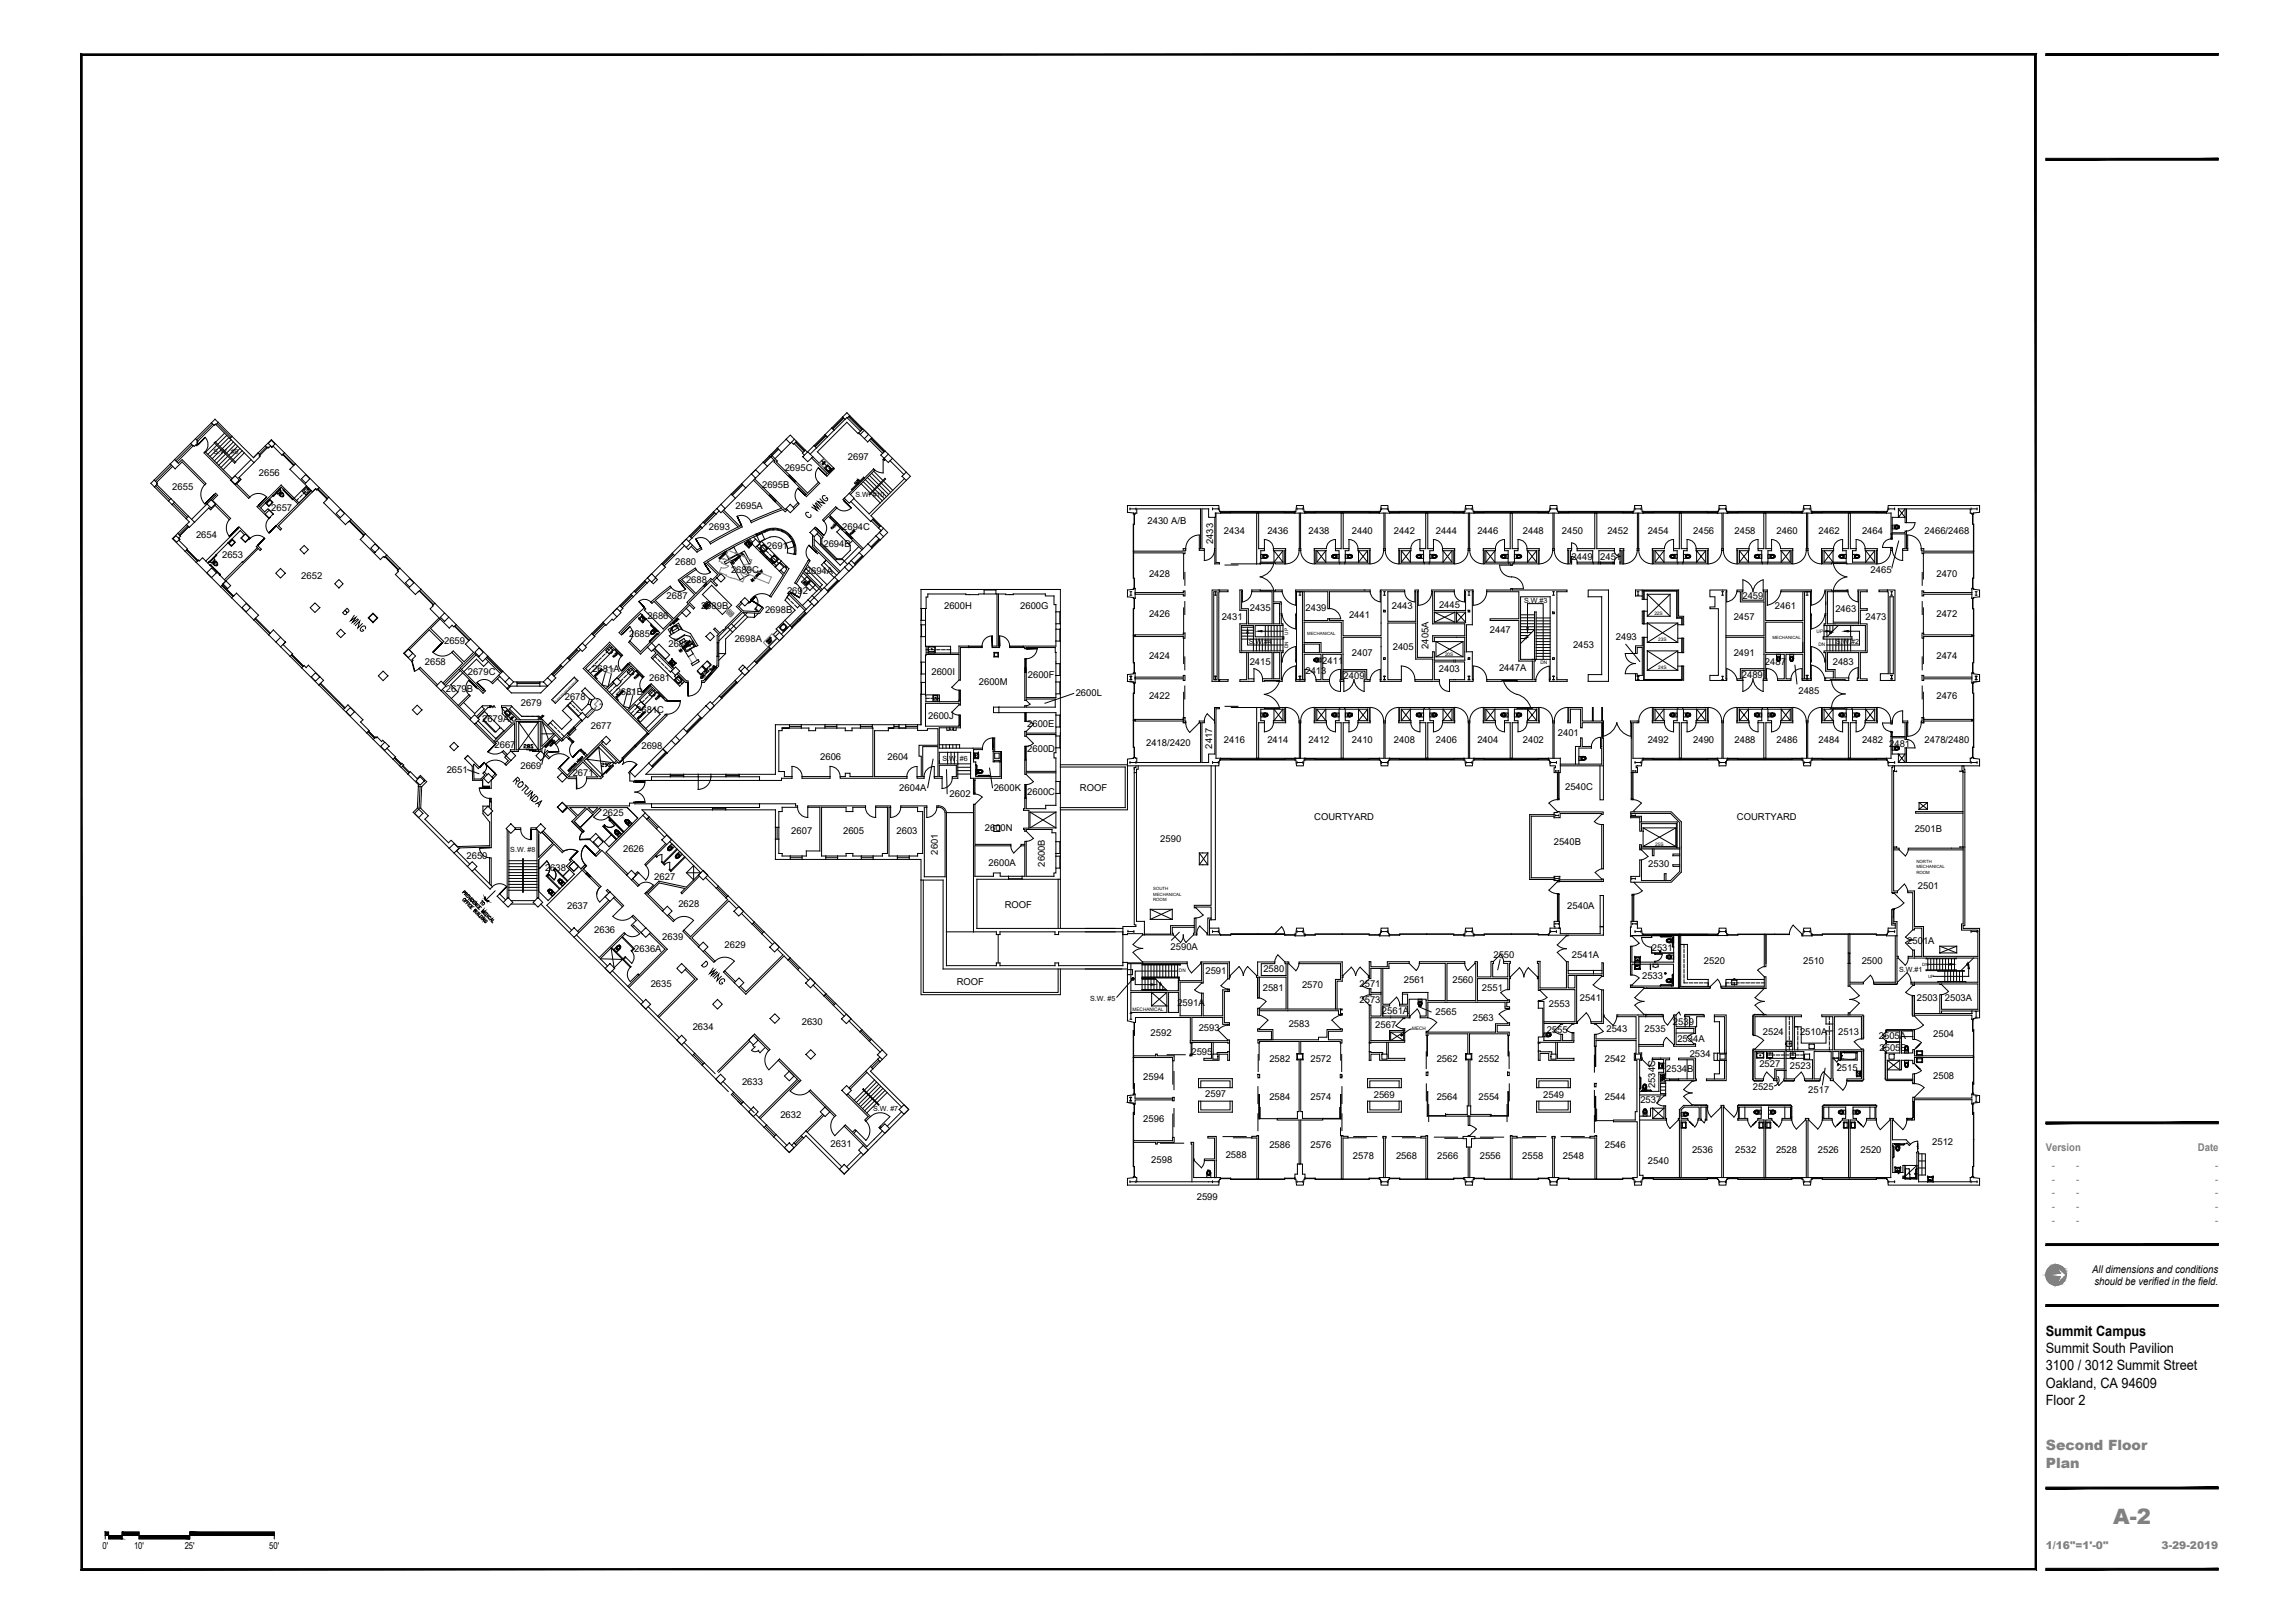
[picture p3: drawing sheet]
<svg xmlns="http://www.w3.org/2000/svg" width="1067mm" height="762mm" viewBox="0 0 1067 762" stroke-linecap="round" stroke-linejoin="round" font-family="sans-serif">
<defs><g id="words">
<text font-size="10" fill="#808080" x="992" y="715">A-2</text>
<g font-size="6.7">
<text x="961" y="627">Summit Campus</text>
<text x="961" y="635">Summit South Pavilion</text>
<text x="961" y="643">3100 / 3012 Summit Street</text>
<text x="961" y="651">Oakland, CA 94609</text>
<text x="961" y="660">Floor 2</text>
</g>
<g font-size="6.7" fill="#808080">
<text x="961" y="681">Second Floor</text>
<text x="961" y="689">Plan</text>
</g>
<g font-size="5" fill="#808080">
<text x="961" y="540">Version</text>
<text x="1032" y="540">Date</text>
<text x="963" y="549">-</text>
<text x="975" y="549">-</text>
<text x="1040" y="549">-</text>
<text x="963" y="555">-</text>
<text x="975" y="555">-</text>
<text x="1040" y="555">-</text>
<text x="963" y="562">-</text>
<text x="975" y="562">-</text>
<text x="1040" y="562">-</text>
<text x="963" y="568">-</text>
<text x="975" y="568">-</text>
<text x="1040" y="568">-</text>
<text x="963" y="575">-</text>
<text x="975" y="575">-</text>
<text x="1040" y="575">-</text>
<text x="961" y="727">1/16&quot;=1'-0&quot;</text>
<text x="1015" y="727">3-29-2019</text>
</g>
<g font-size="5">
<text x="982" y="598">All dimensions and conditions</text>
<text x="983" y="603">should be verified in the field.</text>
</g>
<g font-size="4.9">
<text x="245" y="352">28S</text>
<text x="282" y="361">29S</text>
<text x="229" y="426" transform="rotate(-90 229 426)">TO</text>
</g>
<g font-size="4.4">
<text x="368" y="221">2695C</text>
<text x="398" y="216">2697</text>
<text x="122" y="223">2656</text>
<text x="81" y="230">2655</text>
<text x="358" y="229">2695B</text>
<text x="127" y="240">2657</text>
<text x="345" y="239">2695A</text>
<text x="333" y="249">2693</text>
<text x="395" y="249">2694C</text>
<text x="539" y="246">2430 A/B</text>
<text x="575" y="251">2434</text>
<text x="595" y="251">2436</text>
<text x="614" y="251">2438</text>
<text x="635" y="251">2440</text>
<text x="655" y="251">2442</text>
<text x="674" y="251">2444</text>
<text x="694" y="251">2446</text>
<text x="715" y="251">2448</text>
<text x="733" y="251">2450</text>
<text x="755" y="251">2452</text>
<text x="774" y="251">2454</text>
<text x="795" y="251">2456</text>
<text x="814" y="251">2458</text>
<text x="834" y="251">2460</text>
<text x="854" y="251">2462</text>
<text x="874" y="251">2464</text>
<text x="904" y="251">2466/2468</text>
<text x="92" y="253">2654</text>
<text x="360" y="258">2691</text>
<text x="387" y="257">2694B</text>
<text x="570" y="255" transform="rotate(-90 570 255)">2433</text>
<text x="104" y="262">2653</text>
<text x="738" y="263">2449</text>
<text x="751" y="263">2451</text>
<text x="317" y="265">2680</text>
<text x="343" y="269">2689C</text>
<text x="378" y="269">2694A</text>
<text x="878" y="269">2465</text>
<text x="141" y="272">2652</text>
<text x="322" y="274">2688</text>
<text x="540" y="271">2428</text>
<text x="909" y="271">2470</text>
<text x="313" y="281">2687</text>
<text x="370" y="279">2692</text>
<text x="818" y="281">2459</text>
<text x="329" y="286">2689B</text>
<text x="359" y="288">2698B</text>
<text x="443" y="286">2600H</text>
<text x="479" y="286">2600G</text>
<text x="587" y="287">2435</text>
<text x="613" y="287">2439</text>
<text x="654" y="286">2443</text>
<text x="676" y="285">2445</text>
<text x="833" y="286">2461</text>
<text x="862" y="287">2463</text>
<text x="304" y="291">2686</text>
<text x="540" y="290">2426</text>
<text x="574" y="291">2431</text>
<text x="633" y="290">2441</text>
<text x="814" y="291">2457</text>
<text x="876" y="291">2473</text>
<text x="909" y="290">2472</text>
<text x="295" y="299">2685</text>
<text x="700" y="297">2447</text>
<text x="209" y="302">2659</text>
<text x="314" y="304">2689A</text>
<text x="345" y="302">2698A</text>
<text x="654" y="305">2405</text>
<text x="671" y="305" transform="rotate(-90 671 305)">2405A</text>
<text x="739" y="304">2453</text>
<text x="759" y="301">2493</text>
<text x="540" y="309">2424</text>
<text x="621" y="312">2411</text>
<text x="635" y="308">2407</text>
<text x="814" y="308">2491</text>
<text x="909" y="309">2474</text>
<text x="199" y="312">2658</text>
<text x="220" y="317">2679C</text>
<text x="278" y="315">2681A</text>
<text x="437" y="317">2600I</text>
<text x="587" y="312">2415</text>
<text x="613" y="317">2413</text>
<text x="676" y="315">2403</text>
<text x="704" y="315">2447A</text>
<text x="829" y="312">2487</text>
<text x="861" y="312">2483</text>
<text x="305" y="320">2681</text>
<text x="460" y="322">2600M</text>
<text x="483" y="318">2600F</text>
<text x="631" y="319">2409</text>
<text x="818" y="318">2489</text>
<text x="209" y="325">2679B</text>
<text x="265" y="329">2678</text>
<text x="289" y="326">2681B</text>
<text x="505" y="327">2600L</text>
<text x="540" y="328">2422</text>
<text x="844" y="326">2485</text>
<text x="909" y="328">2476</text>
<text x="245" y="331">2679</text>
<text x="299" y="335">2681C</text>
<text x="226" y="339">2679A</text>
<text x="436" y="337">2600J</text>
<text x="482" y="341">2600E</text>
<text x="277" y="342">2677</text>
<text x="731" y="346">2401</text>
<text x="232" y="351">2667</text>
<text x="301" y="352">2698</text>
<text x="482" y="353">2600D</text>
<text x="538" y="350">2418/2420</text>
<text x="569" y="351" transform="rotate(-90 569 351)">2417</text>
<text x="575" y="349">2416</text>
<text x="595" y="349">2414</text>
<text x="614" y="349">2412</text>
<text x="635" y="349">2410</text>
<text x="655" y="349">2408</text>
<text x="674" y="349">2406</text>
<text x="694" y="349">2404</text>
<text x="715" y="349">2402</text>
<text x="774" y="349">2492</text>
<text x="795" y="349">2490</text>
<text x="814" y="349">2488</text>
<text x="834" y="349">2486</text>
<text x="854" y="349">2484</text>
<text x="874" y="349">2482</text>
<text x="887" y="351">2481</text>
<text x="904" y="349">2478/2480</text>
<text x="385" y="357">2606</text>
<text x="417" y="357">2604</text>
<text x="210" y="363">2651</text>
<text x="244" y="361">2669</text>
<text x="269" y="364">2671</text>
<text x="422" y="371">2604A</text>
<text x="467" y="371">2600K</text>
<text x="507" y="371">ROOF</text>
<text x="735" y="371">2540C</text>
<text x="446" y="374">2602</text>
<text x="482" y="373">2600C</text>
<text x="283" y="383">2625</text>
<text x="617" y="385">COURTYARD</text>
<text x="816" y="385">COURTYARD</text>
<text x="372" y="392">2607</text>
<text x="396" y="392">2605</text>
<text x="421" y="392">2603</text>
<text x="462" y="390">2600N</text>
<text x="545" y="396">2590</text>
<text x="899" y="391">2501B</text>
<text x="293" y="400">2626</text>
<text x="440" y="401" transform="rotate(-90 440 401)">2601</text>
<text x="730" y="397">2540B</text>
<text x="219" y="403">2650</text>
<text x="464" y="407">2600A</text>
<text x="491" y="407" transform="rotate(-90 491 407)">2600B</text>
<text x="774" y="407">2530</text>
<text x="256" y="409">2638</text>
<text x="307" y="413">2627</text>
<text x="901" y="417">2501</text>
<text x="266" y="427">2637</text>
<text x="319" y="426">2628</text>
<text x="472" y="426">ROOF</text>
<text x="736" y="427">2540A</text>
<text x="279" y="438">2636</text>
<text x="311" y="441">2639</text>
<text x="896" y="443">2501A</text>
<text x="298" y="447">2636A</text>
<text x="340" y="445">2629</text>
<text x="550" y="446">2590A</text>
<text x="701" y="450">2550</text>
<text x="738" y="450">2541A</text>
<text x="776" y="447">2531</text>
<text x="800" y="453">2520</text>
<text x="847" y="453">2510</text>
<text x="874" y="453">2500</text>
<text x="566" y="457">2591</text>
<text x="593" y="456">2580</text>
<text x="659" y="462">2561</text>
<text x="682" y="462">2560</text>
<text x="771" y="460">2533</text>
<text x="306" y="463">2635</text>
<text x="449" y="462">ROOF</text>
<text x="593" y="465">2581</text>
<text x="611" y="464">2570</text>
<text x="638" y="463">2571</text>
<text x="696" y="465">2551</text>
<text x="553" y="473">2591A</text>
<text x="638" y="471">2573</text>
<text x="727" y="473">2553</text>
<text x="742" y="470">2541</text>
<text x="900" y="470">2503</text>
<text x="913" y="470">2503A</text>
<text x="649" y="476">2561A</text>
<text x="674" y="476">2565</text>
<text x="692" y="479">2563</text>
<text x="325" y="484">2634</text>
<text x="376" y="481">2630</text>
<text x="563" y="484">2593</text>
<text x="605" y="482">2583</text>
<text x="646" y="483">2567</text>
<text x="726" y="485">2555</text>
<text x="754" y="485">2543</text>
<text x="772" y="485">2535</text>
<text x="786" y="481">2539</text>
<text x="828" y="486">2524</text>
<text x="845" y="486">2510A</text>
<text x="863" y="486">2513</text>
<text x="540" y="486">2592</text>
<text x="788" y="489">2534A</text>
<text x="882" y="488">2505A</text>
<text x="908" y="487">2504</text>
<text x="559" y="495">2595</text>
<text x="793" y="496">2534</text>
<text x="883" y="494">2505B</text>
<text x="596" y="499">2582</text>
<text x="615" y="499">2572</text>
<text x="675" y="499">2562</text>
<text x="694" y="499">2552</text>
<text x="754" y="499">2542</text>
<text x="782" y="503">2534B</text>
<text x="826" y="501">2527</text>
<text x="840" y="502">2523</text>
<text x="862" y="503">2515</text>
<text x="348" y="509">2633</text>
<text x="537" y="507">2594</text>
<text x="908" y="507">2508</text>
<text x="566" y="515">2597</text>
<text x="645" y="515">2569</text>
<text x="725" y="516">2549</text>
<text x="777" y="511" transform="rotate(-90 777 511)">2534C</text>
<text x="823" y="512">2525</text>
<text x="849" y="513">2517</text>
<text x="596" y="516">2584</text>
<text x="615" y="516">2574</text>
<text x="675" y="516">2564</text>
<text x="694" y="516">2554</text>
<text x="754" y="516">2544</text>
<text x="770" y="518">2537</text>
<text x="366" y="525">2632</text>
<text x="537" y="527">2596</text>
<text x="390" y="538">2631</text>
<text x="596" y="539">2586</text>
<text x="615" y="539">2576</text>
<text x="754" y="539">2546</text>
<text x="907" y="537">2512</text>
<text x="576" y="544">2588</text>
<text x="635" y="544">2578</text>
<text x="656" y="544">2568</text>
<text x="675" y="544">2566</text>
<text x="695" y="544">2556</text>
<text x="715" y="544">2558</text>
<text x="734" y="544">2548</text>
<text x="794" y="542">2536</text>
<text x="815" y="542">2532</text>
<text x="834" y="542">2528</text>
<text x="854" y="542">2526</text>
<text x="874" y="542">2520</text>
<text x="541" y="546">2598</text>
<text x="774" y="547">2540</text>
<text x="562" y="563">2599</text>
<text x="48" y="727">0'</text>
<text x="63" y="727">10'</text>
<text x="87" y="727">25'</text>
<text x="126" y="727">50'</text>
</g>
<g font-size="3.3">
<text x="100" y="213">S.W. #9</text>
<text x="402" y="233">S.W. #10</text>
<text x="716" y="283">S.W.#3</text>
<text x="586" y="302">S.W.#4</text>
<text x="862" y="303">S.W.#2</text>
<text x="443" y="357">S.W. #6</text>
<text x="240" y="400">S.W. #8</text>
<text x="892" y="456">S.W.#1</text>
<text x="512" y="470">S.W. #5</text>
<text x="410" y="522">S.W. #7</text>
</g>
<g font-size="2.2">
<text x="777" y="289">22S</text>
<text x="605" y="298" transform="rotate(-90 605 298)">UP</text>
<text x="853" y="297">UP</text>
<text x="605" y="304" transform="rotate(-90 605 304)">DN</text>
<text x="779" y="301">23S</text>
<text x="854" y="303">DN</text>
<text x="678" y="308">20S</text>
<text x="723" y="312">DN</text>
<text x="779" y="314">24S</text>
<text x="777" y="397">25S</text>
<text x="554" y="457">DN</text>
<text x="532" y="475">MECHANICAL</text>
<text x="663" y="484">MECH</text>
</g>
<g font-size="2">
<text x="614" y="298">MECHANICAL</text>
<text x="832" y="300">MECHANICAL</text>
<text x="900" y="405">NORTH</text>
<text x="900" y="408">MECHANICAL</text>
<text x="900" y="410">ROOM</text>
<text x="541" y="418">SOUTH</text>
<text x="541" y="421">MECHANICAL</text>
<text x="541" y="423">ROOM</text>
<text x="903" y="454">DN</text>
<text x="905" y="459">UP</text>
</g>
</g></defs>
<!-- layer: A-ANNO-TEXT -->
<path d="M586 295v2h-1zM591 296h2v1zM717 295h1l-1 2zM857 296h2l-2 1zM866 296h2v1zM916 452l1 1h-1zM924 453l1 2h-1zM540 462h2l-2 1z" fill="#000" stroke="#000" stroke-width=".47"/>
<g fill="none" stroke="#000" stroke-width=".47">
<path d="M383 236l1 3-2-2 2 3-3-2M383 236l2 2M385 234l2 2-3-1 2 2M387 233a.9 .9 0 0 0-1 0 .9 .9 0 0 0 0 1l1 1a.9 .9 0 0 0 1 0 .9 .9 0 0 0 0-1M380 241a1 1 0 0 0-2 0 .9 .9 0 0 0 1 1v1a.9 .9 0 0 0 1 0 .9 .9 0 0 0 1-1M162 287l1 1 1-1-1-1-2 2 1 1 1-2M166 289l-1 2 2-1-2 2 3-1M168 291l-2 2M170 293l-2 2 1-3-2 2M172 295a.9 .9 0 0 0-1-1 .9 .9 0 0 0-1 0v1a.9 .9 0 0 0-1 1 1 1 0 0 0 2 0h-1M586 297v6h16M593 296h9"/>
<path d="M716 300l-2 2M717 299l-1 1h1M717 295v-12h8v27M721 296l-4 3M856 296h1M868 296h5v7h-15M256 350v1M256 350h1M256 350h.1M257 349l1 1M257 350h.1M258 349h.1"/>
<path d="M258 348v1M258 350h1M259 347v1M259 347l1 1M260 348v1M260 348h1M260 348h.1M268 360h1M268 360h.1M269 360h.1M269 359l1 1M270 359h-1h1"/>
<path d="M270 358l1 1M270 359h.1M271 358v-1v1M272 357h.1M272 356l1 1h-1v1M272 356h1M273 356h.1M273 356h-1M273 355v1M242 366l1 1 1-1-1-1-2 2M243 366l-1 2M244 367a1 1 0 0 1 1 0 1 1 0 0 1 0 2 1 1 0 0 1-2 0 .9 .9 0 0 1 1-1z"/>
<path d="M247 368l1 2M247 369l-2 2M248 370l-1 1v2l2-2M251 373l-2 2 1-3-2 2M251 377l3-1-1 3M252 374a1.5 1.5 0 0 1 0 2 1.5 1.5 0 0 1-2 0zM252 377l1 1M267 362h.1M268 361h.1M268 362h-1M268 360v1M218 419h1l-1-1-1 1"/>
<path d="M219 420h1l-1-1-1 1M219 420v1M232 418l-4 5M219 423h.1M219 424h1M220 423h-1l-1 1M220 424v-1l-1 1M221 424l-1 1M221 421l-1 1 2-1M221 423l1-1v1zM221 425h-1v1h1M221 426h1"/>
<path d="M222 422l-1 1M222 426v-1l-1 1v1M222 423l1 1M223 427h1h-1l-1 1h1M223 423l-1 1M224 428l-1 1 2-1M224 424l-1 1 1-1-1 1M225 431l1-1v1zM225 429l-1 1M225 429l-1 1h1M226 428l1-1-1 1h2l-1 1M227 431l-1 1"/>
<path d="M228 428v1M228 430l1-1v1zM228 431l-1 1v-1l-1 1M229 429l-1-1-1 1 1 1M229 433l-1-1-1 1h1M230 430l-1 1M230 432l1-1v2M230 432h1M230 431v-1l-1 1h1M232 432l-1 1M329 453l3-2a1.5 1.5 0 0 1 0 2 1.5 1.5 0 0 1-3 0zM335 455l-2 2 3-2-2 3 3-2"/>
<path d="M337 457l-2 2M339 458l-2 2 1-3-3 2M542 459l3 3M553 456h-20v6h7M905 453h11M923 453h1v-1v1M924 453l-3 3M924 455v3h-16M927 450l-3 2M340 461a.9 .9 0 0 0 0-1 .9 .9 0 0 0-1 0h-1a1 1 0 0 0 0 2 .9 .9 0 0 0 1 0v-1M544 462l1-1v2v-1M545 462l3 3"/>
<path d="M663 483l-5 3"/>
<circle cx="258" cy="348" r=".3"/>
<circle cx="259" cy="349" r=".3"/>
<circle cx="218" cy="422" r=".6"/>
<circle cx="220" cy="421" r=".6"/>
</g>
<!-- layer: A-WALL-FULL -->
<g fill="none" stroke="#000" stroke-width=".47">
<path d="M101 197l1 1-2 2-1-1zM396 196l2-2 1 1-2 2zM80 218l2-2 2 1 1-1 12 11-1 1-11-11-3 3zM90 208l2-2 1 1-1 1h1l-2 2zM93 208v1h-1M118 216l-9 9-13-13v1l21 21v-1l-6-6 2-2-1-1 7-7M119 215l2-2 1 1-3 3M119 215l-10-10-1 1 11 11M121 213l-2 2M125 209l2-3 7 7-2 1-4-5v1l-1-1-2 1zM361 214l1-1 1 1-1 1zM362 214h1l2 2v1l14 14 5-5 1 1-6 6h-1l1-1-16-15 1-1z"/>
<path d="M369 206l-4 4 2 2 4-4M373 206l1 1-1 2-1-1M380 213l3-3-1-1-3 3-1-1-1 2 1 1M382 214l7 8 2-2h1l-4 4v-1v-1l-7-7M387 204l4-3 1 1-4 3zM404 204l-1-1 2-2 4 5-2 2-1-2M417 213l-1-1-2 2 2 2h-1v-1M418 216l6 7M419 215l7 7M71 227l1-2 2 2-1 2zM79 235l1-1 2 2-1 1zM97 237l-7 7"/>
<path d="M99 239l-1-1-7 7M99 235l2-2v-1l1 1-2 2 8 8v1l-7-7-2 2-1-1M136 220l3-2 11 11-1 1-1-1-1 2zM146 230l-6 6-8-8-10 10-1-1v1l5 5h1M148 229l-17 18 1 1v1l-2-2 10-10-8-8-10 9 2 2 2-1 2 2M153 235l1-2 11 11-3 2-10-10zM337 239l-2 1 1 1 2-1M339 237l4-5 2 2-5 5M340 239l7 8h1M354 225l13 14-15 6M354 225l15 14M357 222l3-3-2-2-10 10 2 2 5-5"/>
<path d="M363 235l1 1M370 239l-1 1-1-1-15 6h-1M372 238l3-2v1l-2 2M396 234v1l1-1M399 232l11-12 1 1-12 11M425 225l-17 16-7-7M426 226l-17 16 1 1-1 2-9-10M529 237h43l1 4h-2v2h-4v-4h-3v19h2h-3h1v-19h-30v2h-1l-1 5v-5h-3zM609 237h3v3h1v1h-2v17h-1v-17h-2zM648 237h4v3v1h-2v17v-17h-2zM688 237h3l1 3v1h-2v17h-1v-17h-2zM728 237h3v3h1v1h-2v17h-1v-17h-2z"/>
<path d="M768 237h3v3v1h-2l1 17h-1v-17h-2zM807 237h3l1 3v1h-2v17h-1l1-17h-3zM847 237h3v3h1v1h-2v17h-1v-17h-2zM887 237h42v4h-3v5v-5h-1v-2h-30v6v-6h-4v4h-3v7h7v-1v9h1h-3h2v-7h-7v-10h-2zM81 253l2-3 2 2-1 1h1l-1 1 4 4-1 1zM87 244l2-2 2 3-2 3-1-2 1-1zM172 251l10 10-2 1v-1l-1 2-10-10zM323 254l2-1-1-1-8 8 1 1 4-5M324 255l3 3 2-1 1 1-3 1-2-2M325 256l-2 2-1-1M330 245l1 1-1 2-1-1zM339 240l8 7-14 8"/>
<path d="M348 247h1M348 247l-14 8h-1M353 255l-2-2-19 11M355 257l9 9M355 251l-13 6-12 7M355 252l-3 1 1 1M355 256l10 10M382 251l-1 5 3 3h-1l1 1v-1l10 10M382 248l1-1v1v1M382 252v4l13 12M403 259l5-4 2 2-5 4zM405 258l-15-16 3-4h-1l-6 6 1 1 2-3 16 16"/>
<path d="M415 248l-1-1-2 1 2 1-3 3 2 2 2-2M532 259v12zM532 246v13zM532 259h24v-1h1l-1 2h-24M571 241v23h2v1h-3v-22M590 241h1v17h3v1h-2v5h10v-5h-4v-1h6l-1 7h-4v-1l-9 1zM610 258h.1M623 258h-6l1 7h25v-7h-5v1h4v5h-10v-5h1v-1h-2v-17h-1v17h-3v1h2v5h-11v-5h5M650 258h.1M669 241h1v17h3v1h-2v5h11v-5h-5v-1h6v7h-26v-7h5v1h-4v5h10v-5h-1v-1h2zM689 258h.1M709 241h1v17h3v1h-2v5h11v-5h-5v-1h6l-1 7h-12h-1h-12l-1-7h6v1h-4v5h10v-5h-2v-1h3z"/>
<path d="M730 258h.1M736 258h2v1h-1v5h1v1h-1zM749 241h1v17h8v1h-7v5v1h-10v-1h7v-5h-7v-1h8zM761 258h1v7h-1v-1v-5zM769 258h.1M782 258h-6v7h26v-7h-6v1h5v5h-11v-5h2v-1h-3v-17v17h-3v1h1v5h-10v-5h5M806 241h1M836 258h6l-1 7h-25v-7h5v1h-4v5h10v-5h-2v-1h3v-17h1v17h3v1h-2v5h11v-5h-5M848 258h.1M868 241h1v17h3v1h-2v5h10v-5h-4v-1h5v7h-14v-1l-11 1-1-7h6v1h-5v5h11v-5h-2v-1h3zM888 257l1 1h-1zM888 253h.1"/>
<path d="M927 259h-24v-1h-1v2h25M927 246v25zM97 263l15-16 6 6-3 2-2-2 2-2-2-2-15 15M105 272l16-15h-1l1-1 2 2h-1h-1l-17 17-12-11 3-2 11 11M110 280l1-2 10 11-2 2-10-10zM187 268l1-1 10 10-3 2-9-9 1-2zM296 279l2-1 1 1-2 1zM308 271l4-5-1-1-8 8 1 1 1-2M308 271l1 1-2 2-1-1M315 275l-9 8M315 275v1l-7 6M319 272v1h1l6 6-3 4v1l-7 6-8-8"/>
<path d="M327 267l-7 5M327 267h-1l-8 5M331 264v1l1-1 5 6-3 2-7 7-7-7M332 264l6 6M337 271l-2 2 2 2h-1l-2-2-10 10 2 2v1l-2-2-2 2M366 264l1-1 3 4-8 13h-1l7-10-2-2M367 265l2 2-1 2-1-1M386 277l-9-9 3-5-7 11h1l3-5 9 8M399 264l1-1 2 2-8 8-2-2 5-5M432 277h30v2h-26v1h-1v6h-3zM468 277h30v10h-2v-3h-1v-4h-4v-1h-23zM468 279v24h-2v1h3v-1v-24"/>
<path d="M532 271l1 5v10l-1-5-3-1v-3l3-1zM533 278h23v-1v3v-1h-23zM570 278v41M571 278v41M573 277h4v1h-4M592 264v1M608 278h15v8h1v-8h19v-1h-35l1 42M612 278v41M612 278v13h11h1h7v7h17v-21h12v1h-8v14h13l-1-15h2v32h7v-3v4h15v-11h-15v2v-3h15v-5h-15v-15l-1-1h11v1h-10v9h15v-9v-1h4l-1 1v15h-2v13h2l1 14h-11v-1h7v-8h-15v8h3v1h-12v-1h9v-10h-8v-16h-13v26h6v1h-10v-21h-17v20M629 265v-1h2v1M669 265v-1h2v1M698 277h11v-1h1v1h26v1h-5v41h5v1h-9l1-40h-14v30h7h-1v9h1v1h-9v-1l-14 1v-1h22v-9h-7v-19h-13h13v-13h-15z"/>
<path d="M708 265v-1h3v1M748 265v-1h2v1M757 264h1v1h-1zM771 277h17v12h3v4h-3M771 280v-3h-3v3h3v1h2M788 265v-1h2v1M803 277h8v42h-8v-2h4v-31h-4v-1h2v-5h-2zM827 265v-1h3v1M847 278v13h-18v-13h1v-1h-2v5h-10v-5h-2v1h1v5h11v15h-18M847 278v41M850 278h-14v-1h14v42M857 277h3h8v1h-10v15h15l-1-16h5v1h-3v8h3v1h-3v6h3v13h-3v13h3h-5v-1h1v-12h-15v8h4v4h6v1h-11v-1h4v-3h-4v-9h-1h20v-12h-20v-1h1v-15z"/>
<path d="M861 278v14h12M886 277h4v42h-7v-3h4zM886 277h-4v1h4M926 278h-23v-1h-1v3h1v-1h23M926 271v5l3 1v3l-3 1v5v-5zM132 299l-4-3-2 2 4 3M206 290l-16 17 3 4 2-3-3-3 10-9 6 6v-1l-6-6 5-4M209 288l-5-5-2 3 9 9 1-1h1l1-1-3-3M291 297l1 1v-1l9-9 9 9-9 9-5-5-1 1 6 5 3-3M291 287l1-1-1-2-8 8 2 2 2-3h1l2-1M303 285l-12 12M303 285v1"/>
<path d="M306 283l1-1 9 9-5 4-8-9M320 288l-14 14M348 283l-2 2 2 2-7 8-3 2-2-2h-1l2 3v4l1-3 11-11h8l1-2v-1l-2 2-1-1h-1l2 1M348 283l-1 2 2 2h7M352 283h-1M366 297l-1-1-2 2 1 1M367 298l4-4 1 1-10 10-1-1 4-4M374 291h1h1l-1 1zM379 286l-8-8-1 1 8 8M380 283l-1-1 2-2 1 1 5-5 2 2-10 10-1-1 3-4M432 299h3v8h15v-4h5v1h-4v15h-1v-12h-15v4h-3zM432 291h3v2h-3z"/>
<path d="M496 293h2v2h-2zM532 286v25zM532 298h1v1h23v1v-3v1h-23M532 299h1M598 283h3v10h-3zM602 288v1M602 284v-1h-4v-5h4v-1h-3h-11v1h9v15h-11v-7h-3v-9h-1v10h3v6h-3v13h15v13h-4v1l8-1v1M602 283v10v1h-13v5h13v1h-13v-6h-6v12h19v14h-3M602 299h1l-1 1M609 288v1M612 292h18v14h-10v-4h-8zM650 287h.1"/>
<path d="M673 287h10v5h-10zM684 287h4v5h-4zM689 287h1h-1zM729 287h1v1h-1zM772 299h1M772 281v-4h15v13h3v3M772 287v6M772 299v20h18v-6h-2M772 293h1M772 281v-3h15v12h3v3M773 287h-2v6h1M788 300h2"/>
<path d="M790 300v6h-2M790 300h1v6h-1M790 300v6M810 299h18v20h2h-1v-12h9v12h-3h6h-2v-12h8v12M829 292h18v14h-18zM850 288v1M856 299h14v1h-14zM857 288v1M887 280h2v36h-2zM902 297h1v1h23v1h-23v1h-1zM926 299h1M926 298h1"/>
<path d="M927 286v25zM134 301l-1 2 4 4-1 1-4-4M142 314l1-2 1 1 1-1 7 7-2 3zM234 317l3 3M235 318l-4 3v-1l5-5 3 3M257 318l2-2 2 2-2 2M263 312l3-3 2 1-4 3zM275 303l4-4-1-2-7 8 1 1 1-1M290 319l6-6 6 5-6-7-1 1h1l-12 11-9-9 11-11 6 5-6-6-12 12 31 31 8-9v-1M307 305l1 2-2 2 3-2 7 7M307 305l9 9M318 316l4 4h1h-1l-4-4"/>
<path d="M337 308v5l-6 7h-2h1l7-8zM350 313l-1-1-2 2 1 1M351 314l3-4 1 1-9 10-1-2 4-3M432 316h3v4h-3zM467 306h2v2h-2zM481 314v15h1v-1h13v4h-13v-1h-1v1h-15v3h3v-3M481 316h1M482 314v14h14v-2h2v10h-2v-1h-27M495 306v-2h-13v1h-1l-1-2h16v-2h2v11h-2v-6M496 317h2v3h-2zM496 306h.1M532 311l1 5v9l-1-4-3-1v-3l3-1z"/>
<path d="M533 318h23v-1v2h-23v-1M572 320l1-1h4v1h-4M572 319l1-42h-4v43h3M572 319h1M572 319v1M585 306v13h-3v1h7v-1h-3v-13M598 306h3v13h-3zM602 310v1M608 319h5v1h-5zM609 310v1M612 319v-12h8v12h-2v1h6v-1h-3v-12h9v12h-1v1h2v-1M612 302h8v4h-8z"/>
<path d="M631 314h11v5h1v1h-2v-5h-10v4M650 309v1zM689 309h1v1h-1zM721 310v-23v23M729 309h1v1h-1zM790 313h1v6M790 313v6h-18v-20h-1v4h-3v4h1v-3h2v13h-2v-1h-1v3h22M828 314h-11v5h-1h2v-4h10M846 319h4h-4zM847 302v4M850 310v1M857 310v1"/>
<path d="M858 306v8M926 318h-23v-1h-1v2h1h23M926 311v5l3 1v3l-3 1v4v-4zM163 331l7 7-1 1 4 4-1 1-11-11zM205 322l-8-9v1l8 8M207 324l14 14M208 324l13 13M208 321l9-10-5-5h1l5 5 4-5-3-4 2-2 8 8-2 3-4-4-7 7 11 10h1l-1 1-11-11-7 7M215 331l5-5 1 1-5 5M223 339l10 10-1 1-9-10M224 336l3-3-1-1 1-1h3v1h-1l-5 5M241 320h2v2h-4l-1 1v1l2-2"/>
<path d="M242 338h13M244 338l-5-5 1-1v-1h-5v1h2l6 5-11 11M253 338v-2l2 2M254 339l6 6-6 5zM255 338l9 9M255 320h-2v2h4M272 336l-6-5 5 5M288 321l-3 3 10 9 11-11h-1l1-1 7 7v1h-1l-6-6-6 6 3 2-2 2-3-2-3 3 10 9 7-8h1M288 321l-1 1M334 330l4-3 1 1-10 9-1-2 3-4M532 338v-13v26M532 338h1"/>
<path d="M533 338v1h23M556 337l1 2h-1zM556 337v1h-23M590 332h4v1l9-1v7h1h-6v-1h4v-5h-10v5h2v1h-3v17h-1zM610 339h1v17h2l-1 4h-3l-1-3v-1h2zM610 339h.1M618 332h25v7h-5v-1h4v-5h-10v5h1v1h-2v17h-1v-17h-3v-1h2v-5h-11v5h5v1h-6zM629 332v1h2v-1M650 339v17h2v4h-4v-3v-1h2zM657 332h26v7h-6v-1h5v-5h-11v5h2v1h-3v17h-1v-17h-2v-1h1v-5h-10v5h4v1h-5zM669 332v1h2v-1M689 339h1v17h2l-1 4h-3v-3h-1v-1h2z"/>
<path d="M712 332v1v-1M712 332h-15l-1 7h6v-1h-4v-5h10v5h-2v1h3v17h1v-17h3v-1h-2v-5h11v5h-5v1h6l-1-7M718 332h4M722 332l-10 1M753 339h-1l1 37h-2v-16M753 339l-1-7v7h-4v-7v7h-5v-7h-6l-1 7h1v-6h5v9h1v-3h9v11v1v8h-19M766 339h4h-3v17h4v4h-3h1v3h-3v-24zM776 332h26v7h-6v-1h5v-5h-11v5h2v1h-3v17v-17h-3v-1h1v-5h-10v5h5v1h-6zM788 332v1h2v-1M808 339h1v17h2l-1 4h-3v-3h-1v-1h3zM816 332h25l1 7h-6v-1h5v-5h-11v5h2v1h-3v17h-1v-17h-3v-1h2v-5h-10v5h4v1h-5zM827 332v1h3v-1"/>
<path d="M856 332h25v7h-5v-1h4v-5h-10v5h2v1h-3v17h-1v-17h-3v-1h2v-5h-11v5h5v1h-6zM867 332v1h3v-1M888 339h1l-1 1zM893 339h3h-1v8v-1h-7v8h3v4h4v-7v7h30v-2h1v-5v5h3v4h-42l-1-4h2v-10h7v-7h-2zM902 337h1v1h24M902 337h1v2h-1zM926 338h1M926 338l-23 1h-1M927 325v26zM181 349l-1-1h-1l-2-2-2 1 10 10 1-2-4-4M189 358l1 1-2 1zM218 356l4 4v6h5v3h3"/>
<path d="M218 356l2-1 5 5v1l-3-2 1 7h3l2-2-1-1v-1l2 2M220 355l-2 1M233 349l9-10v13h-2v1M238 354l-2-2v1l2 2-1 1 2 1-2 2h1l2-2M240 353h3v-1h-1v-13h12v13h-1v1h1M255 354l2-2 1 1-1 1 1 2-2-1M263 347l-3 2 1 1 2-3M264 347v1l-3-3-7 6v2M266 344l-2 3M267 347v-1v1M267 347l-1-1-2 1M267 345h-1l1 1"/>
<path d="M269 348v1zM269 341l4-3-3 4M272 352h1h-1M273 352h-1M276 355l-1-1h-1l1 1M283 348l-17 16-3-4-1 1 5 5h4v-1h-4l7-7 7 7h-6v1h7l1-1v-1M283 348l-1 1 9 9h-1l-1 1v-1M289 357l-7-7-8 7 8 8 1-1M313 354l-2-2 2 2M315 348l-4 4M317 346l4-4 2 2-10 10M367 342h4h-4"/>
<path d="M367 342v1h-1v19h2v3h4h-5v1h-10M371 342v-2h-7v24h-17v1h10v1M376 340h11v2h-4v1h-3v-1h-4zM393 340h11v2h-4v1h-3v-1h-4zM417 342h3h-3M417 342v1h-6v22h15h-32h3v-2h2v2h11v-25h10v2M422 340h3v2h-3zM466 353h4M467 353v-7h-1v12h4v-5v12h-12v1h-1v-1h-1v-12h-15v6v-2M470 358v7h-12v-7h-1v-6h4v-1h-20v-9h10v-1h-1h-15v-11h15v1h1v-2h-1h-15v-3h-3v14h-1v3h4v-1h5v8h-8v5h1v10h-2h3h-1v-14h7v14h-1h3h-1v-6h8v6h-2h3v-6h-9M481 357h1v5h14v-6h-1v-3h1v-2h2v16h-2v-4h-14v1h-1zM498 344v2v-5h-2v3h-14v-1h-1v3h1v-1h14v1h2"/>
<path d="M532 351v5h-3v4h43l1-4h-2v-23h2v-1h-3v22h-3v4h-3v-19h2h-3h1v19h-30v-2h-1v-5M533 360v1M534 360v1v72h3v6v-1l-10 1M569 360v65h-8v1h8v5M571 360v72h-2M729 356v-17h1v17M733 360v3h-3v-3h-2l-1-4h6v4h20M740 359v-9h2v-4h1v4h4v1h-6v8M766 346h.1M849 356v-17h-1v17h-2l1 4h3l1-4h-2M888 343v1zM889 360l-1 59h3v-1h-2v-20"/>
<path d="M889 360h1l-1 39h3v-1h-3M193 362l3 4 1-2 3 3-2 2h-2v-1l-5-5zM198 380l3 3-1 2 11 11 1-2 3 3h15v-11l-3-4v-4h3v-2h1v4M198 379h-2l-2 2 17 17M227 366v3h3M227 365l-1 1M231 365l2-2v1l-2 2v4h-1v-1M268 379h7l-4 4zM276 379h5l-3 2zM281 380h1M283 364h.1M295 379l4 5-13 14-6-7-3 3 5 5-3 2"/>
<path d="M295 379h-13l-10 10M295 379l4 5M306 366v-1h9v-1h-12l4-4-2-2-7 7-2-3-1 1h1v4h1h1v-1h59M306 377v2h29v1h-34l4 4-1 1-2-2M321 364h7v1h-7zM334 364h7v1h-7zM357 377v2h-16v1h23v8h2v-7h1v-2h7v-1v-1h-76h-2v1h-30M377 365h13h-13zM379 378h27v1h-6v2h-3v-2h-11v23h2v2h-11v-2h2v-2h6v-21h-6zM411 378h7v1h-1v23h4v2h-11v-2h4v-1h3v-22h-6zM441 378a4 4 0 0 1 3 4v71h24v-1h2v1h25v-1h2v1h30v-1h30h-28v27l3 1M441 379l2 1 1 2v30h-10v-33h1v-1h-12v1h8v2h2v20h-2v1h-4v2h5v9h11v42h86"/>
<path d="M441 378h-1v1h1M457 372h1v1h-1zM481 375h1v5h9v-2h5v-5h2v22h-2v-4h-2v-2h-12v1h-1v-1h2v-9h-2zM533 360v74v1h-6v4M533 363h1M731 375h1zM766 375h1zM922 363h1M231 381v17h-15l-2 2 7 6M238 390v32M239 390v32M242 389h3h-3"/>
<path d="M252 389h-3h3M252 390v32M253 390v12l7-6-6-5M255 390l10 10h-1l-4-4-7 8v18M264 381l2-2 5 4-3 3 6 5M270 386l4 4v1v-1M270 386l4 4M274 390v1v-1M278 383l-2-3-6 6M286 383v2M286 383l7 8M286 385h1l6 6"/>
<path d="M287 392l-3 3M290 394l-6-6v-1l-1 1 6 6M303 382l-18 18 10 10M312 393l-4-4 1-1 28 28-1 1-5-5M313 396l-10 10 5-4 5-5M314 395l15 15-7 7-13-3-5 5h-1v1l8 8M318 399l-7 6 1 1v-1l6-6M364 394h2v7h1v1h4v2h-7zM467 388h2v2h-2zM479 396h2v-1h1v16h13v-1h1v-2h2v5h-18v-2h1v-14h-2zM484 381h12v8h-12zM730 382h-12v31h12h2v-2h-2v2"/>
<path d="M730 381h1h22v1h-20v2h-3zM730 383h-11v29h11M752 387h1v21h-1zM766 382h18l5 4v13M766 383h5v3M770 398v-1h1v1h16v-11h-16v3h-1v-6h-4v-3h19l4 5v23l-4 5h-19v-3h4v-7h1v9h13l5-4v-10M770 397v2h19M770 399h1M770 386h17v12h2M776 399v3h1v-3M922 397v-35h-1v-2h1v1h1v74h-1v1h7v39h-3M922 381h-23v1h23"/>
<path d="M922 398v36h-1v3h8v12h-26v-14h-4v-17h-3v1h2v18h1v-1h3v13h-3v-3h-1v3h-2v1h33v11h-32v1h32v12h-17v-7h-1v9M922 398h-26v1h26M213 401l6 6M223 408l8 8-1 1-8-8M230 415v-12h1v13M257 411h.1M257 411h-1l7 6M257 411h1l-1 1 6 5M267 414l-6-6h-1h1l5 6M269 405l-1-2-1 1h1l-2 3 4 3-13 13-4-5v-10v-1M270 405l3 3 2-2v1l-1 1 8 8v1l-7-7M276 410h-1l-2-1-16 16 11 12"/>
<path d="M277 411v1M279 401l1 1 3-3 11 12M279 401l1 1M286 419l-1-1 1 1M298 410l1-1 1 1-3 3 3 3h-1l-3-3M321 402l-6 7-1-1 1 1 7-7M328 411l-8 9v-1l2-2-12-2-6 5 8 7M393 402h4v-1h3v1h4v2h-11zM496 401h2v1h-2zM718 413h11M731 420h1zM732 413h21v1h-22v-1"/>
<path d="M766 420h1zM781 413v-3h1v3M789 401h-3v1h3M789 406h-3v1h3M888 419h2M237 423l-2-3-2 1 3 3M240 424h11M240 423h11M254 425l13 13M271 439l10 11 12-12h1l-12 12 3 4M286 423l-15 14M286 423l-14 15"/>
<path d="M289 421l4 4-1 1-4-4M292 440l6 5-1 2M303 436l-6-6 2 2-3 2 1 1 1-1 4 5M305 438l7 8-17 17M305 438l8 8-18 18M314 429l3 3-1 1-3-3M346 427l-4-4-17 17 3 4M348 429l5 5 1-1-12-12-1 1h1l-18 18-3-3 7 8M527 436h-68v-23h15v-2h-4v-1h-4v1h-8v-14h17v-1h-17v-18h-1v60h11v1h2v-1h25v1h2v-1h30v1M527 439h2M561 431h1v8h-2zM561 435h-11l1 4h-14"/>
<path d="M561 435h-11v4h-13M568 436h4l1 3h5h-5M569 432v-1h-2v8h6M569 432h-1v7M573 439h.1M578 438l25 1zM598 438v1M603 439h5l1-3h3l1 3h5h-10zM618 438l25 1zM643 439h5v-3h4v3h5h-9zM657 438l26 1zM683 439h4l1-3h3l1 3h5h-10z"/>
<path d="M697 438l25 1zM722 439h6v-3h5v2h18v-3h2v4zM727 439h.1M730 436v-3h2v3M732 433h.1M732 436h1M736 439h.1M771 439v-3h-2v-3h-3v7l20-1v13h-20v-8v14v-5h20v10h-20v1h6h17M788 439v25M789 439v25M806 439h1v-3h3l1 3M811 439h-5"/>
<path d="M828 439v15h1v-15v13M851 439l-1-3h-3l-1 3h5M868 439v9h1v-9M868 438h13l-13 1M889 427h-1v7h2M890 439v22h-10v1h11v-12v-1v-16h-2l1-6h-1v7h1v2h-3l-1 3h-5h10M270 440l55 56 1-1-5-6M287 445l9 9-3-4 1-1M287 445l6 5 1-1M287 456l15 14M292 440l5 5-1 1M300 458v-1v1"/>
<path d="M322 455l4 5-17 17M322 455l5 5-18 18M331 446l5 5-1 1-5-5M363 443l-5-5 1-1 12 13-1 1-2-2-18 18-3-3M365 446l3 2-18 18-2-3M531 452v13h22v-5M564 452h13v8h-1v-8h-11v10l-11-1v16h10v-11h1v11h9v-12h3v-1l-1 1M564 452v8h-11v5M577 458v1M591 459v10v-10v10M630 458v1M643 458v1z"/>
<path d="M643 452h1v2h7v-2h11h-10v3h-8v4h-1zM648 455v12h-5v-3h1v2h4M649 455v16h3v1h-3v5M722 459h.1M722 459v-8h1v13h13v-12v5h16v-5h1v6h-13v23M722 459v6h17v15h-14M736 458h3v6h-3zM868 452h1v9h6v1h-6v1h-1zM304 473l15 14M345 461l-5-5 5 5M380 460l-6-5 2-1 12 13-1 1-5-5M396 477l-5-5 1-1 13 12-1 1-5-5"/>
<path d="M531 466h17v9h-17zM549 466h4v9h-4zM560 478h5M577 465v1h-2v14h2v1M591 474v3v-4l13 1v-15h-14v-1h1v-6h8h-7v6h12v-6h-1h2v22h25h-1v2h1M591 475h37v1h1M627 474v-14h2v-8h-19h20v9h-2v13M629 476l1 1zM644 467h.1M648 467v10h-4v-5h-1v17h17v-5h-8v5h-8v-11h18M649 472v5M659 467v4"/>
<path d="M659 478h1M662 477v1M694 470h.1M707 471h1M708 473h1M709 473h-2v-2h2v-2l-15 1v-11h14v6h1v-14h-3v1h2v7h-7v-8h-1v8h-6v-7h-1v18h-14v-18h9h-22h13v18h-9v-4h-11v1h2v4h-4v1h4v5h-12M709 473h-2v-2h-37v7h-3v-1h3v-8h-8v9M722 470h1zM722 470v3h2v14h-2v3M723 470h2v19h8v-3h1v3h4v-4h1v4h-17v1l1-1M740 480v1M752 465h1v16h-6v-1h5z"/>
<path d="M753 477h.1M773 477v-1l-14 1h9v11h-19v-2v5v-2h19v6h-1v3h2v24h-1v4h-10v1h11v26h-7h5l1 3h3v-3h5h-5M773 477h8h-8M773 477h-3v17h1v3v1h-1v54h1v1M786 477h1v5h6v-5h-2h9h-3l-1 8h-1v-2h-8v7h9v1h-10zM789 463h14v1h-14M808 463h20v-4h1v5h-21zM868 477v-2h1v2M898 462v1h1v-1M899 476h27M911 462h1M926 475h-14v1h14"/>
<path d="M926 475v1M929 475v3l-3 1v5v-7h-27v-10h-1v10h1M352 489l-15 14M355 487l6 6-7-7-17 17M413 496l-1 1 1 1 1-1M414 493l-5-5-1 1 5 5M532 497v-13v14M532 498v13zM532 496h11v-1v1h8v2v-1h-19zM532 480h1v-2h26v11l18 1v-2l-17 1v-11h14v3h3h-1M532 480v6l1-6M559 495h1v1h-1z"/>
<path d="M559 489h9M559 490v5M560 490v5M569 489v8h-4v1h7v-3h4v3h1v-4h-5v1M570 489v6M591 488h28v-1h4v-4h7v1h-6v4h6v2h-1v-1h-18v6h1v3h-1v24h1v3h17l1-11v11h-9M598 488v-5h-7v1h6v4h-6v2v-1h19v6h-1v3h1v24h-1v3h-9v1h10v21h1v-21h10v-1M643 489v1l1-1M651 489v6M652 489v8h8v1h-12v-3h-4v3h-1v-4h6v1M653 485h6v4h-6zM659 484v-1h1v1"/>
<path d="M670 485h32v-4l7-1v1h-6v4h6v1h-1v-1h-18v10h1v3h-1l1 25h9v1h-21v-1h10v-25h-1v-3h1v-10h-19v1zM670 485h.1M670 486v10v-10M708 486v10v-10M730 489v6M731 489v8h8v1h-12v-3h-4v3h-1v-5l7 1v1M734 481h-9h15M738 481h1M738 485h1M749 481h.1M749 491v10v-10M770 490h11v1h-11"/>
<path d="M788 497h8l1 10h-9h7v-9h-7zM793 482h3M806 494h5v4h-5zM839 494h8v4h4v9h-4h8h-3v-13h8l-1 13h2v-13h2v4h1v-4h10v13h-7h8v-14h-14v-16h13v11h1v-11h-20h6v16h-18v-16h3h-23v9h1v-9h18v16h-3v10M839 493h-16v14h5h-4v-13h14v8h-5v5h1v-4h5M859 494h.1M885 484l14-1v5h-1v-4h-5v10h5v-1h1v3h28v1h-28v2h-1v-1h-5v4h-1v-4h-6v9h12v-3h1v5h-1v-2h-13v-13h1h6v-5h-6l-1 1v-1h1h6v-5h-6l-1 1zM927 484v25zM927 484h.1M336 504l-5-5-1 1 12 12M339 508l6 5-2 1M346 517l13 12 1-1-5-5"/>
<path d="M348 518l1-1 5 5M375 508l1-1-10-10-1 1 9 9-18 18M375 508v-1l-18 18M381 512l11 12-12-12zM398 514l11 10-2 2h-1l2-2-10-10M406 503l3-2 1 1-1 1 18 18-31 30-18-18-1 1-1-1 2-2M407 503l-8 8 7-8 17 17M532 518v5l1-5M551 516h-18l-1-7v5h-3v4M551 516v1v-2v1h-18v2h-4M591 504v2zM591 514v11z"/>
<path d="M629 504h1v2h-1zM670 503v2zM708 503h1v2h-1zM749 509v1zM749 515v11zM770 512h9v-9h2v-6h-5h8v1h-2v9h2h-2v2h-2v4h2v1h-12M780 504h1v4h-1zM781 514v1l1-1M782 504v1M838 503v4h5h-4v-4M898 515l1 1h27v-8v6h3v4h-3v5v-7h-27v1h-1zM369 538l-5-5-1 1 8 7 3-3-1-1-1 1"/>
<path d="M378 531l17 17M386 523l-8 8M387 524l-8 8M413 529h1l-1 1v-1zM414 531l-7 7-6-6 1-1v-1l-2 2-3-4-1 1 10 10M423 522l-6 7M532 522v26zM532 536h19v-2v2h-8v1v-1h-11M567 534h4v19h-1v-8h-4v-1h4v-10h-3zM649 534h2l-1 19zM679 524h-9v-11v11h9M687 534h2v-1l4 1v1h-2v4h-1v14h-1v-14v-4h-2z"/>
<path d="M689 524v4h1v-4M700 524h8v-11v11h-8M770 524h5v-4h1v5h5v-6h1l1 7h-13M799 526v-6h2v6l1-7h-11l-2 2v4h-1v1h1v27h-18M799 525v1h-2v-1h1v-5h-7l-2 1v4h4v1h-4v27h17M895 525l1 1zM898 525h1v1h-1zM927 522v26zM404 541l-6 7M560 555l-1-19h1v17h18h-5l-1 3h-43v-3l3-1 1-4v4l1 1v2h35M560 544v1M578 554h25z"/>
<path d="M590 554v-20h-2l2-1h1v21M609 547h3v4h1v2h5h-5l-1 3h-3l-1-3h-5h5v-2h1zM618 554h25zM630 554v-21l3 1h-2v20M643 553h9h5h-5v3h-4v-3zM657 554h26zM670 554v-20h-3l3-1v21M683 553h9h5h-5l-1 3h-3l-1-3zM697 554h25zM709 554v-21l3 1h-2v20M729 553v-19h1v19M737 553h-5l-1 3h-3l-1-3h-5h10h5v1h25h-25"/>
<path d="M749 554v-20h-2l2-1h1v21M776 554h26zM789 553h.1M806 553h-4h4l1 3h3l1-3h5h-5M806 553h5M808 553v-34h1v34M811 553h17v-27h-3v-1h2v-5h-10v5h4v1h-5v-6v-1h25v7h-4v-1h4v-5h-11v5h2v1h-3v27h17M816 554h25zM828 553h1M846 553h-5h5l1 3h3l1-3h5h-5M848 553v-27v-1h1v28M856 554h25z"/>
<path d="M868 553v-27h-3v-1h2v-5h-11v5h4v1h-4v-7h25v7h-5v-1h4v-5h-10v5h2v1h-3v27M886 553h-5h5l1 3h42v-3l-3-1v-4v4l-1 1v2h-24v-14h-1v13M900 547v7l-7-1v-1h2v-5h-1v3h-5v-13h6l2 1v-1l-2-2h-6v-10h-2l1 28h-42"/>
</g>
<!-- layer: A-DOOR -->
<g fill="none" stroke="#000" stroke-width=".47">
<path d="M96 205a5 5 0 0 1 0 7M384 220a5 5 0 0 0 0 6M415 216v6l-3-1-2-1M96 228a6 6 0 0 0 0 9M125 233l-1-1h-3h-2l-2 1M375 229a5 5 0 0 0 0 7M393 238a5 5 0 0 0 7 0M108 244a6 6 0 0 0 0 8M118 253a5 5 0 0 1 6 0M126 243a5 5 0 0 0 0 7M327 253a5 5 0 0 1 6 2M346 242a5 5 0 0 1 6 3"/>
<path d="M380 256a5 5 0 0 0 0 7M387 245a5 5 0 0 1 0 6M556 260v12M557 258a6 6 0 0 1 6-7v7M566 258v5M570 258a5 5 0 0 1-5 5M598 258a4 4 0 0 0-4-5v5M610 258a6 6 0 0 1-6 7v-7M611 258a6 6 0 0 0 6 7M617 258v7M623 258a4 4 0 0 1 4-5v5M638 258a4 4 0 0 0-5-5v5"/>
<path d="M643 258v7M650 258a6 6 0 0 1-7 7M650 258a6 6 0 0 0 7 7v-7M662 258a4 4 0 0 1 5-5v5M677 258a4 4 0 0 0-4-5v5M689 258a6 6 0 0 1-6 7v-7M690 258a6 6 0 0 0 6 7v-7M702 258a4 4 0 0 1 4-5v5M717 258a4 4 0 0 0-4-5v5M729 258a6 6 0 0 1-6 7v-7M730 258a6 6 0 0 0 6 7v-7M741 258l-1-3h-2v3"/>
<path d="M758 259l1 1 2 1-2 1-1 2M761 259v5M769 258a6 6 0 0 1-7 7v-7M769 258a6 6 0 0 0 7 7v-7M782 258a4 4 0 0 1 4-5v5M796 258a4 4 0 0 0-4-5v5M808 258a6 6 0 0 1-6 7v-7M809 258a6 6 0 0 0 7 7v-7M821 258a4 4 0 0 1 4-5v5M836 258a4 4 0 0 0-4-5v5M848 258a6 6 0 0 1-6 7v-7M849 258a6 6 0 0 0 6 7v-7"/>
<path d="M861 258a4 4 0 0 1 4-5v5M876 258a4 4 0 0 0-4-5v5M888 258a6 6 0 0 1-7 7v-7M888 253a4 4 0 0 0-4 4h4M889 258a5 5 0 0 0 4 5v-5M895 245h4a4 4 0 0 1-4 4M902 258a6 6 0 0 0-6-7v7M903 260v12M315 276a5 5 0 0 0 7 1M327 267a5 5 0 0 0 6 2M355 280a4 4 0 0 1 0 6M361 280a6 6 0 0 0-8 2"/>
<path d="M374 274a5 5 0 0 1 1 7M556 269v6M575 265h6M578 265h12M588 278a5 5 0 0 1-5 5v-5M592 265h6a8 8 0 0 1-6 6 8 8 0 0 1 6 6h-6M602 278a8 8 0 0 0 6 6v-6M643 278a5 5 0 0 0 5 5v-5M660 278a5 5 0 0 0 4 5v-5M666 278v6M672 278a6 6 0 0 1-6 6M683 278a5 5 0 0 0 5 5v-5"/>
<path d="M698 278a6 6 0 0 1-6 6v-6M710 265h-6a6 6 0 0 0 7 6 6 6 0 0 1 4 5h-5M741 264l-1-2-2-1v3M816 278a5 5 0 0 1-5 5v-5M818 277v-5a6 6 0 0 1 5 6M828 277v-5a6 6 0 0 0-5 6M836 278a8 8 0 0 1-6 6v-6M857 278a8 8 0 0 1-7 6v-6M867 265h-6a8 8 0 0 0 6 6 8 8 0 0 0-6 6h6M868 278a5 5 0 0 0 4 5v-5M903 269v6M296 294a5 5 0 0 1 0 7"/>
<path d="M300 282a4 4 0 0 1 6 1M466 299a5 5 0 0 0-5 4M469 299a5 5 0 0 1 5 4M556 285v12M556 300v12M556 282v6M602 289a8 8 0 0 0 6 6M608 289v6M624 286a5 5 0 0 1 5 4M624 291h6M850 289v6M857 289a8 8 0 0 1-7 6"/>
<path d="M860 297l-2 2M860 296l1 1h-2h1M863 294l-3 3M903 282v6M903 285v12M903 300v12M193 311l2 4zM197 314l-2 1M203 306a6 6 0 0 0 9 0M220 319a5 5 0 0 0 0 7M292 308a5 5 0 0 0 0 7M302 318a5 5 0 0 0 0 7"/>
<path d="M450 319l-3 4M487 305a5 5 0 0 1-5 4M556 308v6M593 319a5 5 0 0 0-4-5v5M594 320h7a9 9 0 0 1-7 6 9 9 0 0 1 7 6h-7M608 310v-6a8 8 0 0 0-6 6M608 319v-6a8 8 0 0 0-6 6M618 319a5 5 0 0 0-5-5v5M624 320a5 5 0 0 0 5 5v-5M624 319a5 5 0 0 1 5-5v5M631 320v5a6 6 0 0 0 5-6 6 6 0 0 0 5 6v-5M643 319a5 5 0 0 1 5-5v5"/>
<path d="M664 319a6 6 0 0 0-6-6v6M676 320a5 5 0 0 0 5 5v-5M698 319a6 6 0 0 0-6-6v6M712 320h-6a10 10 0 0 0 8 7 9 9 0 0 1 5 5h-7M721 319a8 8 0 0 1 6-6v6M763 316h5M768 307h-5a5 5 0 0 0 5 5 5 5 0 0 0-5 4M816 319a7 7 0 0 0-5-5v5M823 319a7 7 0 0 0 5 6v-6M823 319a7 7 0 0 1-5 6v-6M835 319a5 5 0 0 0-6-5v5M841 319a5 5 0 0 1 5-5v5"/>
<path d="M850 319v-7a8 8 0 0 1 7 7M850 310v-6a8 8 0 0 1 7 6M866 319h-6a6 6 0 0 0 6 7 6 6 0 0 0-6 6h6M872 313a5 5 0 0 0-4 5M872 314v4M903 308v6M224 320a5 5 0 0 1 7 0M230 332h.1M230 331v1M230 332l1-1v1l1-1 1 1M319 329a6 6 0 0 1-6 6M329 320a6 6 0 0 1-6 7"/>
<path d="M447 334l3 2M447 323l3 1M450 331l-3 3M482 329l2 2h-2M482 339l3 1-3 3M556 325v12M556 322v6M557 339v3l2 2 4-5M566 339l1-4 3 4M575 332h6M578 332h12M598 339a4 4 0 0 1-4 5v-5"/>
<path d="M610 339a6 6 0 0 0-6-7v7M617 332a6 6 0 0 0-6 7M617 332v7M623 339a4 4 0 0 0 4 5v-5M638 339a4 4 0 0 1-5 5v-5M643 332a6 6 0 0 1 7 7M643 332v7M650 339a6 6 0 0 1 7-7v7M662 339a4 4 0 0 0 5 5v-5M677 339a4 4 0 0 1-4 5v-5M689 339a6 6 0 0 0-6-7v7M690 339a6 6 0 0 1 6-7v7"/>
<path d="M702 339a4 4 0 0 0 4 5v-5M717 339a4 4 0 0 1-4 5v-5M729 339a6 6 0 0 0-6-7v7M730 339a6 6 0 0 1 6-7v7M753 339v7a9 9 0 0 0 6-7 9 9 0 0 0 7 7M766 339v7M769 339a6 6 0 0 1 7-7v7M782 339a4 4 0 0 0 4 5v-5M796 339a4 4 0 0 1-4 5v-5M808 339a6 6 0 0 0-6-7v7M809 339a6 6 0 0 1 7-7v7M821 339a4 4 0 0 0 4 5v-5"/>
<path d="M836 339a4 4 0 0 1-4 5v-5M848 339a6 6 0 0 0-6-7v7M849 339a6 6 0 0 1 6-7v7M861 339a4 4 0 0 0 4 5v-5M876 339a4 4 0 0 1-4 5v-5M888 339a6 6 0 0 0-7-7v7M888 339h-4a4 4 0 0 0 4 4M889 339a5 5 0 0 1 4-5v5M902 339a6 6 0 0 1-6 7v-7M903 322v6M903 325v12M227 358a2.8 2.8 0 0 1 0 4"/>
<path d="M229 353a6 6 0 0 0 7 0M237 359a6 6 0 0 0-9 0M258 356a6 6 0 0 1 9 0M261 350l1 3M269 349a5 5 0 0 0 0 7M292 357l1 1-1 1a5 5 0 0 1 7 0M431 360a5 5 0 0 0-5 5M431 360v5M439 360a5 5 0 0 0-5 5M439 360v5M466 346a5 5 0 0 0-5 5M482 346l3 3-3 1"/>
<path d="M751 346a4 4 0 0 0-4 4M752 346v4M895 347a4 4 0 0 1 4 4h-4M225 370a5 5 0 0 0 5 5M275 366a5 5 0 0 1-4 4M286 361l-3 3M303 367a5 5 0 0 1-5 5 5 5 0 0 1 5 5M328 365v6a6 6 0 0 0 6-6M377 365a5 5 0 0 0-5-5v5M379 379v5a5 5 0 0 1-5-5M394 365a5 5 0 0 0-4-5v5M411 379v5a5 5 0 0 1-5-5"/>
<path d="M418 379v5a5 5 0 0 0 5-5M435 379v5a5 5 0 0 0 5-5M442 365v5a5 5 0 0 0 5-5M458 373l3 1-3 4M482 364l3 3-3 1M727 377l4 4M731 375l-2 1-2 1M767 375l2 1 2 1-4 4M225 398a5 5 0 0 0 5 5M244 389a5 5 0 0 0 5 5M265 400a7 7 0 0 1 6 0M274 391l-2 3"/>
<path d="M275 397a6 6 0 0 0 0 9M282 380l-3 4a5 5 0 0 0 7 0M286 385l3 3a3 3 0 0 1-5 0M479 397l-3 3-1-3M482 390l3 4-3 1M749 386l3 1M752 382l-3 4M771 399l3 3M896 399l-1 3-3-3M231 416a5 5 0 0 1 7 0M253 408l4-4a5 5 0 0 1 0 7M260 409a3 3 0 0 1 0 4l-2-2"/>
<path d="M280 420l2-3a5 5 0 0 0 0 6l3-3M300 416a5 5 0 0 1 7 0l-4 3M303 406a5 5 0 0 1 0 7l-3-3M309 402l2-1v3M314 405l-2 1M314 405v3M727 418l2 1 2 1M731 414l-4 4M752 408l-3 2 3 3M767 414l4 4-2 2h-2M774 402l-3 2M890 420l4 4-2 2-3 1"/>
<path d="M894 415l2 3M894 415l-3 3M292 426l-4 4a6 6 0 0 0 9 0M297 435l3 3a5 5 0 0 1-6 0M317 432a6 6 0 0 1 9 0l-5 5M537 439l-5 4 2 2h3l-3 1-2 1 5 5M551 439l3 3 2-3v2l1 1 3-3M562 426l3 4-3 1M562 438l1-3 4 3M603 438l-1-3-4 3M736 439l-5 5 2 1h2l-2 1-2 1 5 5M766 439l4 4-4 1"/>
<path d="M840 439l2-5 4 5M898 437l-3 3 3 1-3 2M296 454a5 5 0 0 0 0 7l3-3M296 446a4 4 0 0 1 1 6l-3-3M336 451a6 6 0 0 1 9 0M345 451l-5 5M557 452l1 2 1 3 5-5M576 460l-3 3M578 458l4-4 2 4 2-4 4 4M603 452l-3-4-1 4M610 452l-2 4-3-4M634 454l3 4 2-4"/>
<path d="M635 454l-4 4M639 454l4 4M643 459l-3 4M666 452l-1 4-3-4M688 452l1 4 4-4M706 451l-1-3-4 3M709 459l4-5 3 5 2-5 4 5M752 458l-4 4 4 3M766 458l4 1-4 4M825 456l3 3M828 454l-3 1M895 443l3 3"/>
<path d="M896 450l-1 3-4-3M564 462l-3 3 3 1M573 463l3 1M591 469l3 1-3 3M591 477l4 2-4 4M629 477l-4 2 4 4M640 463l3 1M643 467l-3 2 3 3M657 471l-1-3-4 3M659 478l-3 4M667 477l-2-3-3 3M670 478l5 2-5 4"/>
<path d="M705 466l3 3M708 465l-3 1M708 474l-4 2 4 4M723 465l3 3M726 468l-3 2M747 480l-2-4-4 4M759 477l-2 4-4-4M772 464l-4 4 1 2h3l-3 1-1 1 4 4M781 477l1 3 1 1 3-4M787 477l1-2 1 2M808 463l-2-3-3 3M828 464l-4 4 2 2h2l-2 1-2 1 4 4"/>
<path d="M869 463l4 4-2 2h-2l2 1 2 1-4 4M875 461l3-3 2 3M895 466l3 1M897 461v-3l-2-1-4 4M898 463l-3 3M899 477l4 4-4 2M912 462l3 3-3 2M353 493l2 1 1-1M355 491l-2 2M361 493a6 6 0 0 0 0 9l5-4M548 495h9M551 498v11"/>
<path d="M576 481l-2 1-2 2 4 4M577 490v4M591 495v8M591 490v8M630 490v8M630 495v8M643 490v4M655 482l4 1M670 494v8M709 494v8M722 490v4M730 484l3 2"/>
<path d="M733 481l-3 3M735 484l3 1M738 481l-2 3M749 495v8M749 481l4 3-4 2M776 497l-2 4-3-4M782 487l-1 3M783 487l3 3M795 485l-3 2 3 3M824 486l4 2-4 5M874 488l-3 1 3 4M885 492l-1 1 1 1"/>
<path d="M885 485l-1 1 1 1h-1l1 2M885 490l-1 1 1 1M899 488l3 2-3 3M899 499l3 4-3 1M900 492l1-2zM376 508l-5 4a6 6 0 0 0 9 0M551 503v9M591 510v8M592 520v5M629 520v5M630 510v8M670 509v8"/>
<path d="M671 519v8M708 519v8M709 509v8M749 512v8M781 515l-3 3 3 1M795 508l-4 4 1 1h3h-2l-2 2 4 4M802 520v2l1 2M808 520l-4 4M816 520v2l-2 2-5-4M828 507l2-4 3 4M834 507l1 3 3-3M846 503l1 4"/>
<path d="M846 503l-3 4M855 507l1-4 3 4M867 507v3l-2 2-4-5M899 509h3l1 2-4 4M900 500l1 2zM392 524a6 6 0 0 0 0 9l4-4M407 526a6 6 0 0 1 0 9l-5-4M409 524a6 6 0 0 1 9 0M418 524l-5 5M545 537h11M551 523v11M551 520v9"/>
<path d="M574 534h11M579 534h9M591 523v8M629 530v3M630 523v8M633 534h9M636 534h10M654 534h11M659 534h8M673 534h11M678 534h9M690 528l3 2"/>
<path d="M693 534h8M693 530l-3 3M695 534h11M712 534h9M715 534h11M733 534h11M738 534h8M749 524v8M750 521v5M782 526l1 2 1 2M788 526l-4 4M793 526l3 3"/>
<path d="M793 527l2 1zM797 526l-1 3M801 526l-1 1-1-1M821 526l1 3M824 527l-1 1zM825 526l-3 3M832 526l3 3M833 527l1 1zM837 526l-2 3M841 526l2 4M848 526l-4 4M856 526l-2 4-5-4"/>
<path d="M860 526l2 3M863 528l1-1zM865 526l-3 3M872 526l3 3M873 527l1 1zM876 526l-1 3M881 526l1 3 1 1M887 526l-4 4M889 526l5 4M895 526v3l-2 1M897 537l3-1v5M900 538h.1"/>
<path d="M900 537l1 2zM566 545l-2 3-3-3"/>
</g>
<!-- layer: A-FLOR-STRS -->
<g fill="none" stroke="#000" stroke-width=".47">
<path d="M101 208l-4 4M101 207l10 10h-1l-9-9zM102 209l-4 4M103 210l-4 4M104 211l-4 4M105 212l-4 4M105 203l-4 5M106 213l-4 4M106 204l-4 5M107 214l-4 4M107 205l-4 5M108 215l-4 4"/>
<path d="M109 206l-5 5M109 216l-4 5M110 208l-5 4M111 209l-5 4M112 210l-5 4M113 211l-5 4M114 212l-5 4M115 213l-4 4M404 227l5 4M405 226l5 4M406 225l5 5M407 224l5 5"/>
<path d="M408 223l5 5M409 232l4 4M409 222l5 5M410 231l4 4M410 221l5 5M411 230l4 4M412 229l4 4M413 228l4 4M414 227l4 4M415 226l4 4M416 225l-8 7zM583 294h6"/>
<path d="M583 296h6M583 297h6M583 299h6M594 294v5M595 294v5M597 294v5M598 294v5M600 294v5M601 294v5M602 294v5M714 300h2M714 298h4"/>
<path d="M714 297h5M714 296h7M714 294h7M714 293h7M714 291h7M714 290h7M714 289h7M721 300h7M721 298h7M721 297h7M721 296h7M721 294h7"/>
<path d="M721 293h7M721 291h7M721 290h7M856 294v5M858 294v5M859 294v4M861 294v2M869 294v5M583 300h6v6M590 300v6M591 300v6M593 300v6"/>
<path d="M594 300v6M595 300v6M597 300v6M598 300v6M600 300v6M601 300v6M602 300v6M721 301h7M721 303h7M721 304h7M721 305h7M721 307h7"/>
<path d="M721 308h7M721 310h7M858 300v6M859 300v6M861 300v6M862 300v6M863 300v6M865 300v6M866 300v6M868 300v6M869 300v6M445 353v6"/>
<path d="M447 353v6M448 353v6M450 353v6h6M450 360h6M450 362h6M450 363h6M444 382h13M239 404h6M239 415h6M239 417h6M239 418h6M239 412h6"/>
<path d="M239 414h6M239 405h6M239 407h6M239 408h6M239 410h6M239 411h6M245 403l1 16zM246 404h6M246 415h6M246 417h6M246 418h6M246 412h6"/>
<path d="M246 414h6M246 405h6M246 407h6M246 408h6M246 410h6M246 411h6M444 438h13M469 439v13M527 439v13M536 453v6h18v1M536 453h18h-18zM536 460v5"/>
<path d="M538 453v6M538 460v5M539 453v6M539 460v5M540 453v6M540 460v5M542 453v6M542 460v5M542 459l-6 1h7M543 453v6M545 453v6M546 453v6"/>
<path d="M547 453v6M549 453v6M550 453v6M552 453v6M553 453v6M554 459h-18h17v1M904 450h14M905 450v5M907 450v5M908 450v5M909 450v5M910 456h12l-18-1 14 1"/>
<path d="M911 450v5M912 450v5M913 456v5M914 450v5M915 456v5M915 450v5M916 456v5M916 450v5M917 456v5M918 450v5M919 456v5M920 456v5"/>
<path d="M921 456v5M536 465h12M543 460v5M545 462v3M546 463v2M910 461h13M405 511l8 8zM406 512l-5 5M407 513l-5 5M408 514l-5 5M409 515l-5 5M410 516l-5 5"/>
<path d="M411 517l-5 5M411 507l-5 5M412 518l-5 5M412 508l-5 5M413 509l-5 5M414 510l-5 5M415 511l-5 5M416 512l-5 5M417 513l-5 5"/>
</g>
<!-- layer: A-GLAZ-SILL -->
<g fill="none" stroke="#000" stroke-width=".47">
<path d="M99 199l-7 7M100 200l-7 7M101 199l7 7M102 198l7 7M396 196l-5 5M397 197l-5 5M398 196l6 6M399 195l6 6M80 218l-8 7M81 219l-7 7M90 208l-8 8M91 209l-8 8"/>
<path d="M125 209l-4 4M125 210l-3 4M133 213l5 6M134 213l5 5M361 214l-3 3M363 216l-3 3M365 210l-3 3M367 212l-3 3M373 208l4 4M374 207l4 4M387 204l-5 5M388 205l-5 5"/>
<path d="M408 207l6 6M409 206l7 6M73 229l6 6M74 228l6 6M81 237l6 7M82 236l7 6M149 230l5 4M150 229l4 4M348 227l-5 5M350 229l-5 5M87 259l5 5M88 246l-5 4"/>
<path d="M88 258l5 5M89 247l-5 4M164 245l7 6M165 244l7 7M316 260l-5 5M329 247l-5 5M330 248l-5 5M335 240l-5 5M336 241l-5 5M355 251a12 12 0 0 1 17 1 10 10 0 0 1 2 8h-1a10 10 0 0 0-5-10 10 10 0 0 0-11 1l-2 1zM355 251h1M359 249v1"/>
<path d="M359 249l1 1M363 249v-1v1M367 249h.1M367 249v1M371 252h.1M373 260h1M373 255v1M373 256h.1M403 259l-3 4M409 245l3 3M410 243l4 4M411 252l-3 3"/>
<path d="M413 254l-3 3M573 241h17M573 240h35M591 241h17M613 241h17M613 240h35M631 241h17M652 241h17M652 240h35M670 241h17M692 241h17M692 240h35"/>
<path d="M710 241h17M732 241h17M732 240h35M750 241h17M771 241h18M771 240h35M789 241h17M811 241h17M811 240h35M829 241h17M851 241h17M851 240h35"/>
<path d="M869 241h17M888 251v2M104 275l5 6M104 275l6 5M181 261l6 7M182 261l6 6M197 277l6 7M198 277l6 6M296 279l-5 5M303 273l-5 5M304 274l-5 5M317 261l-5 5"/>
<path d="M392 271l-5 5M394 273l-5 5M462 279h6M462 277h6M751 264h6M751 265h6M119 291l7 7M120 290l7 7M213 294l7 7M214 293l7 7M283 292l-5 5M284 293l-5 6"/>
<path d="M297 280l-5 5M375 292l-3 3M378 287l-7 7M379 288l-3 3M432 286v5M432 293v6M435 286v5M435 293v6M496 287v6M496 295v6M498 287v6M498 295v6"/>
<path d="M136 308l6 6M137 307l5 6M228 309l7 7M229 308l7 7M263 312l-4 4M264 313l-4 4M271 305l-5 4M272 306l-4 4M337 302v6M345 319l-7 8M361 304l-7 6M362 305l-7 6"/>
<path d="M432 311v5M435 311v5M455 303h6v1h-6M480 303h-6v1h6M481 316v-7h1v7M496 312v5M498 312v5M150 322l11 11M151 321l11 11M243 322h10M243 320h10M273 338h.1"/>
<path d="M328 335l-7 7M329 337l-6 7M346 321l-7 7M432 320v6M435 320v6M450 329v-5h1v5M451 324v5M481 335v4h1v-4M496 320v6M496 336v5M498 320v6M498 336v5"/>
<path d="M172 344l3 3M173 343l3 3M185 357l3 3M185 356l3 3M189 359l3 4M266 344l3-3 1 1-3 3zM267 346l2 2v1l-2-2M273 352l2 2h-1l-2-2M292 356l12-12 1 1-12 12zM292 356h1M298 350l1 1M298 350h1"/>
<path d="M304 344v1M311 352l-6 6M313 354l-6 6M371 340h5M371 342h5M387 340h6M387 342h6M404 340h6M404 342h6M420 340h2M420 342h2M425 340h6"/>
<path d="M425 342h6M450 341v-5h1v5M481 357v-7h1v7M496 346v5M498 346v5M573 356h17M573 357h35M591 356h17M613 356h17M613 357h35M631 356h17M652 356h17"/>
<path d="M652 357h35M670 356h17M692 356h17M692 357h35M710 356h17M771 356h18M771 357h35M789 356h17M811 356h17M811 357h35M829 356h17M851 356h17"/>
<path d="M851 357h35M869 356h17M888 344v2M188 360l3 3M196 369v10M198 369v10M230 376v-1h1v1M315 364h6M315 365h6M328 364h6M328 365h6M335 379h6"/>
<path d="M341 364h6M341 365h6M457 366v6M458 366v6M481 375v-7h1v7M496 367v6M498 367v6M731 363v12M732 363v12M766 363v12M767 363v12M304 385l4 4"/>
<path d="M305 384l4 4M335 380h6M364 388v6M366 388v6M496 395v6M498 395v6M275 410l2 2M276 410l1 1M336 417l5 5M337 416l5 5M371 404h6M371 402h6"/>
<path d="M388 404h5M388 402h5M404 404h6M404 402h6M421 404h6M421 402h6M474 411h6M474 413h6M496 402v6M498 402v6M731 420v13M732 420v13"/>
<path d="M353 434l5 4M354 433l5 4M766 439h23M766 420v13M767 420v13M771 439h35M789 439h.1M806 439h-17v24M370 451l4 4M371 450l5 4M868 448v4M869 448v4"/>
<path d="M387 468l4 4M388 467l4 4M325 496l5 4M326 495l5 4M404 484l4 5M405 483l4 5M413 498l-4 3M343 514l5 4M345 513l4 4M784 507h4M898 517v8M899 517v8"/>
<path d="M359 529l4 5M360 528l4 5M377 534l-4 3M896 525h2M896 526h2"/>
</g>
<!-- layer: A-GLAZ -->
<g fill="none" stroke="#000" stroke-width=".47">
<path d="M100 199l-8 8M102 199l6 6M396 196l-5 5M398 196l7 6M399 195l6 7M81 218l-8 8M90 209l-7 7M125 210l-3 3M133 213l5 5M362 214l-3 3M362 215l-3 3M365 211l-3 3"/>
<path d="M366 211l-3 3M373 208l5 4M374 208l4 4M388 204l-5 5M388 205l-5 5M409 206l6 6M73 228l7 7M81 236l7 7M149 229l5 5M348 227l-4 5M349 228l-5 5M88 258l5 6"/>
<path d="M88 247l-4 4M164 244l7 7M316 260l-5 5M329 247l-5 5M335 241l-5 4M336 241l-5 5M355 251a12 12 0 0 1 16 1 10 10 0 0 1 2 8M410 244l3 3M413 253l-4 4M573 241h35h-30M590 240v1M591 240v1"/>
<path d="M603 241h.1M613 241h35M618 241h25M630 240v1M670 240v1M687 241h-35h31M692 241l30-1zM709 240v1M710 240v1M722 241h5M722 241h.1M749 240v1"/>
<path d="M767 241h-35h30M771 241h35M776 241h26M789 240v1M811 241h35M816 241h25M829 240v1M851 241l30-1zM868 240v1M881 241h5M881 241h.1M888 251v2"/>
<path d="M104 275l5 5M181 261l6 6M197 277l7 7M297 279l-6 6M297 280l-5 5M303 273l-5 5M393 272l-5 5M394 273l-5 5M405 261l-4 4M405 261l-3 4M462 277h6M751 264h6"/>
<path d="M120 291l7 6M214 294l6 7M283 292l-5 6M284 293l-6 5M374 291l-3 3M375 292l-3 2M378 288l-3 3M433 286v5M433 293v6M498 287v6M498 295v6M137 308l5 5"/>
<path d="M228 309l8 7M229 308l7 7M263 312l-4 5M264 313l-4 4M271 305l-4 4M337 302v6M361 304l-6 7M362 304l-7 7M433 311v5M455 304h6M474 304h6M482 309v7"/>
<path d="M498 312v5M150 321l12 12M243 321h10M329 337l-7 6M329 337l-6 7M346 320l-8 7M346 320l-7 8M433 320v6M451 336v5M482 335v4M498 320v6M498 336v5"/>
<path d="M173 344l3 3M185 356l3 3M189 360l3 3M267 347l2 1M270 342l-3 2M273 352l1 2M298 350l-5 6M304 344l-6 6M313 353l-7 7M371 341h5M387 341h6M404 341h6"/>
<path d="M420 341h2M425 341h6M482 350v7M498 346v5M573 356h35M590 356v1M591 356v1M613 356h35M630 356v1M648 356h-35M652 356h35M670 356v1"/>
<path d="M692 356h5h-5M709 356v1M710 356v1M727 356l-30 1 30-1M771 356h35M789 356v1M811 356h35M829 356v1M846 356h-35M851 356h5h-5M868 356v1M886 356l-18 1"/>
<path d="M886 356h-30l12 1M888 344v2M197 369v10M230 375v1M315 364h6M335 380h6M341 364h6M457 366v6M482 368v7M498 367v6M732 363v12M766 363v12"/>
<path d="M304 384l5 5M365 388v6M498 395v6M275 410l2 2M337 417l4 4M371 403h6M388 403h5M404 403h6M421 403h6M474 413h6M498 402v6M732 420v13"/>
<path d="M354 433l4 5M767 420v13M771 439h5h-5M789 439h-13h13M789 439h13h4M806 439h-17M811 439h5h-5M816 439h24zM851 439h5h-5M868 438h-12l12 1M371 450l4 5M868 448v4"/>
<path d="M387 467l5 5M326 495l4 5M404 484l5 4M412 497l-3 4M413 498l-3 4M344 513l4 5M784 507h4M898 517v8M359 529l5 4M376 533l-3 4M377 534l-3 4M591 525h9"/>
<path d="M749 526h9M896 525h2"/>
</g>
<!-- layer: A-FLOR-CASE -->
<g fill="none" stroke="#000" stroke-width=".47">
<path d="M387 215l-2 2M387 215l-1 1M403 203v1l-5-6-14 14 7 8-2 2M144 228l-6 6M354 252l1 1M357 255a7 7 0 0 1 13 1v4h3M358 254l9 9-1 1M382 253l13 12 8-8M384 251l1 1v3l8 8h3l2 2M395 248l-2 2 6 6v2l-4 4h-2l-7-7v-2l1-1-3-2M400 254l-1 2M370 279l-1 3 4 4-9 9 1 1"/>
<path d="M376 270l7 8M377 268l2-1 7 8-1 1M379 265l9 10M385 276l-4 4M393 270l-6-6 1-1-2 2 6 6M746 277h9v43h-9v-3h6v-37h-6zM342 295l2 2M343 293l3 2M349 288l2 2h3M351 288l-13 13M351 290l-10 10v7M354 288v2l2-2"/>
<path d="M369 291l2 3M379 282l-2 2M216 315l-7 7M217 316l-5 6 3 3-3 3M224 307l-7 7M229 311l-2 2-3-4-6 6M234 319l4 4M288 305l-11 11M299 315l-12 11M306 309l13 13 2-2M337 307h4M341 307l-4 3"/>
<path d="M435 303h11v4M218 330l5 5 3-3M224 338l9 9 4-4M227 338l6 6M227 338l5 6h1M227 334l2 1M228 334l-4 3M229 335v1M229 336h1l5 5M229 336l-2 2M236 332v3l4 5M240 332l5 4h8"/>
<path d="M257 322l-3 3h-14l-2-1M259 329l11-11 1 2-10 10zM266 331l-2 3 4 4-4 4-4-4-3 2M276 331l-3 3-4-5-2 2M277 328h1l-1 3h-1zM278 333l-3 3M279 333l-3 4-1-1M280 328l-5-5-2 2 4 3M300 333l-3 3M309 325l-6 6M435 326h6v3M235 341v1"/>
<path d="M235 342l2 1M235 342l-2 2M270 342l-2 3h-1M441 350h10v1M443 350v1M444 350v1M445 342v1h1v-1M446 350v1M446 342v1h1v-1M447 350v1M448 342v1h1v-1M449 350v1"/>
<path d="M267 408l-3 3M751 420h2v15h-2zM736 456h12v1M748 456h4M789 443h3v17h10v3M828 460h-18v3M791 477v5M805 477v3h2v14M839 477v16M857 477v4h4M353 491l1 1M359 492l-2 2-1-1"/>
<path d="M787 485h8M792 498v9M806 494h-1v4h1M807 498v6h-2v3M829 494v3h9M839 497h8M843 482h3v8h11v-6h4M861 497h2M861 497l2 2M863 497l-1 2M893 487h5M563 517h16v5h-16z"/>
<path d="M563 506h16v5h-16zM564 511v-4h14v4M564 517v4h14v-4M642 517h16v5h-16zM642 506h16v5h-16zM643 517v4h14v-4M643 511v-4h14v4M722 517h15v5h-15zM722 506h15v5h-15zM723 511v-4h13v4M723 517v4h13v-4M780 510h2"/>
<path d="M780 512h2M782 509v4M819 520v5M838 520v5M859 520v5M878 520v5M901 542h3v10h-3M901 545h3M901 548h3M902 542v10"/>
<circle cx="280" cy="331" r="2.8"/>
<circle cx="780" cy="505" r=".4"/>
<circle cx="780" cy="506" r=".4"/>
<circle cx="780" cy="507" r=".4"/>
<circle cx="781" cy="505" r=".4"/>
<circle cx="781" cy="507" r=".4"/>
<circle cx="781" cy="506" r=".4"/>
</g>
<!-- layer: A-FLOR-PFIX -->
<g fill="none" stroke="#000" stroke-width=".47">
<path d="M387 220l2-2 1 2-1 2zM126 235l-1 1zM127 237l1-1-1-1-2 1 1 1M127 237h-1M127 234l1 2-2 2-1-2zM128 233h.1M130 231h.1M130 232h.1M131 232l1 1h1M131 230l-1 1v1M131 232h.1M131 230h1l-2 2"/>
<path d="M131 230h.1M132 229h.1M132 229l-4 4M132 232h.1M132 231h.1M132 231l1 1v1M133 233h.1M133 233a.9 .9 0 0 0 0-1 .9 .9 0 0 0-1-1 1 1 0 0 0 0 2h1M133 230h.1M137 235l1-1-5-4 4 5M138 234v1zM144 229l2 1-2 2-2-1z"/>
<path d="M389 221a1.1 1.1 0 0 0 1-2 1 1 0 0 0-2 0 1.1 1.1 0 0 0 1 2M891 239l4 4h-4l4-4M108 254h.1M109 254l1 1-2 1v-1zM109 253l2 2-2 2-2-2zM350 255v1M350 255h.1M350 255l1-1 2 1-1 2M350 256h.1M350 256l2 1M350 255l1 2M351 254v1"/>
<path d="M351 256h.1M351 255l1 1M351 256l1 1M351 254l-1 1M351 254h.1M351 257h.1M351 254l1 2M352 257h.1M352 255h.1M352 255l-1 1M352 256v1M352 256h.1"/>
<path d="M353 256h-1M353 256h.1M353 255h.1M353 255v1M353 256l-1 1M356 258l2 2M357 257l1-1 3 2-2 1zM357 257a1.2 1.2 0 0 1 2-1 1.2 1.2 0 0 1 1 2 1.2 1.2 0 0 1-2 0M357 257l1 2M602 259l-4 5v-5l4 5M618 259l5 5v-5l-5 5M642 259l-4 5v-5l4 5"/>
<path d="M658 259l4 5v-5l-4 5M682 259l-4 5v-5l4 5M698 259l4 5v-5l-4 5M722 259l-5 5v-5l5 5M777 259l4 5v-5l-4 5M801 259l-4 5v-5l4 5M817 259l4 5v-5l-4 5M841 259l-5 5v-5l5 5M856 259l5 5v-5l-5 5M880 259l-4 5v-5l4 5M890 248h1M890 247v1h1"/>
<path d="M890 246l2 1v1M890 247h-2v1h3M891 247h-2l1 1M891 247h.1M891 247h-1M891 248h.1M891 247l1 1M892 247h-1M892 248h-1M892 248h.1M98 264h.1M99 265v1z"/>
<path d="M99 265h.1M99 263v1M99 265v1M99 266l4 4M99 265l4 5M99 264h.1M100 264l1 2M100 264h.1M100 262l1 1M100 262l-1 2M100 264v1h2M101 264h.1"/>
<path d="M101 263l1 1M101 263h.1M101 263l-2 1M101 261l-3 3M101 261h.1M102 264h-1M102 264v1M102 260l-4 4M102 260l-1 1M102 260l-1 1zM102 265h.1M102 265l-1 1"/>
<path d="M103 270h.1M361 263l3 2M363 261l3 2-2 1-2-2zM365 262a1.2 1.2 0 0 0-2 0 1.2 1.2 0 0 0 0 2 1.4 1.4 0 0 0 2-2M593 262h1M593 261l1-1 1 1M593 261v1M593 262h2M594 261v1M594 261h1M595 260h-3v2h2M595 261h-2"/>
<path d="M595 262h-1M595 261h.1M595 262h.1M595 261v1M626 262h.1M626 262l-1-1 1-1h3v2h-2M626 261h.1M626 261v1M626 261h1M626 262h1M626 260l2 1v1h-1M627 261v1h-1"/>
<path d="M633 261h.1M633 261l1 1M633 261h2v1M634 260l-1 1v1h1M634 262h.1M635 262h-1M635 262h.1M635 261h.1M635 262v-1l-3-1v2h2M665 261v1M665 262h.1M665 262h1"/>
<path d="M665 261l3-1v2h-2M666 262h.1M666 261h-1l1 1M666 261h.1M666 261h1M666 260l2 1v1h-2M667 261v1h-1M671 260h3l-2 1v1h2h-3zM673 261v1h1M673 261h.1M674 260v1M674 261h-1"/>
<path d="M674 261h.1M674 262h.1M674 261h1M675 261l-1 1M675 262h.1M675 261h-1M675 261v1M705 262v-1l3-1v2h-2M705 262h.1M705 261h.1M705 261v1M705 262h1"/>
<path d="M705 261h2M706 260l1 1v1h-1M707 261h.1M707 261l-1 1h-1M713 261v1h1M713 260l-1 1v1h1M714 261h-1M714 261h.1M714 262h.1M714 261v1M714 262v-1l-3-1v2h2M714 262h-1"/>
<path d="M784 262h.1M784 261v1M784 261h1M784 262h1M785 262h.1M785 262h-1M785 262h1M785 260h2v2h-2M785 260v1M785 260l2 1v1h-2M786 261h-1M786 261h.1"/>
<path d="M786 261v1M792 261v1h1M792 262h1M792 260l-1 1v1h1M793 260h-1M793 261h-1M793 261h.1M793 262h.1M793 262h1M793 261v1M794 262h.1M794 262v-1h-1l-3-1v2h3"/>
<path d="M794 261h-1M794 262h-1M824 262h1M824 262h.1M824 262v-1l1-1h2v2h-2M824 261h.1M824 261v1M824 261h2M825 260l1 1v1h-1M826 261v1h-2M832 261v1h1M832 261h.1"/>
<path d="M832 260h1M832 260h-2v2h2M832 262h.1M833 260l-2 1v1h1M833 260v1M833 261h-1M833 262h.1M833 262h-1M833 261v1M833 261h.1M864 262h.1M864 261h.1"/>
<path d="M864 261v1M864 262h1M864 261l3-1v2h-2M865 260l1 1v1h-1M865 261h.1M865 261h-1M865 261v1M871 262h.1M871 261v1M871 261h.1M871 262h1M871 261v1h2"/>
<path d="M872 260l-1 1M873 261h-2M873 261h.1M873 262h.1M873 261v1M873 262h-1M873 261l-3-1v2h2M300 290v1M300 290h.1M300 291l1 1M301 290l-1 1M301 290v1"/>
<path d="M301 291h.1M301 290h.1M301 291l1 1M301 292h.1M301 292h1M302 289h-1M302 289l-2 1M302 290h.1M302 289h.1M302 290l1 1M302 289l1 2M302 292h.1"/>
<path d="M303 291h.1M303 291l-1 1M305 297h1M306 297v1M306 293l2 4M306 296h1h1l-1 1M306 293l3 3M306 293h.1M306 297h.1M306 298h.1M307 296l-1 1M307 296v1h-1"/>
<path d="M307 296h.1M307 297l-1 1M307 297h.1M307 297l2-1-2-1-1 2v1M308 296h1M309 298h.1M309 298l-4 4M309 298h-1l-3 3v1M309 296h.1M309 296v1M366 295l2-2 2 1-2 2zM366 295h1"/>
<path d="M367 295v-1a1.3 1.3 0 0 1 1-1 1.3 1.3 0 0 1 1 2 1.3 1.3 0 0 1-2 1M367 295v1M370 295l-2 2M285 304l1 1M286 304h.1M286 304l-1 1M286 304l2 1-2 2-1-2M287 306h.1M287 306v1M295 314l1 1M296 314l2 1M296 314l-1 2 1 1 2-2"/>
<path d="M297 316v1M297 316h.1M298 316h-1M298 315h.1M305 302h.1M314 311h.1M315 311h.1M315 310h.1M315 311l1 1M315 312h.1M315 311v1M315 310v1"/>
<path d="M315 310l-1 1 2 2 1-1M315 310l-1 1M315 310h1M315 311h1M316 311h.1M316 312h-1M316 311v1M316 312h.1M316 310h.1M316 313h.1M316 310l1 1M316 310v1"/>
<path d="M316 311h1M316 312h1M317 312h.1M317 312h-1M317 311h.1M317 311v1M317 312l-1 1M317 319l1 1 1 1M318 318l1 1 1 1M318 318l-1 1M318 317l2 3-1 1-2-2zM319 317l2 2"/>
<path d="M320 320l-1 1M436 304h1a1.4 1.4 0 0 1 2 0 1.4 1.4 0 0 1 0 2 1.4 1.4 0 0 1-2 0h-1zM439 304h-3v2h3M439 304v2M617 310l1 1M617 309h.1M617 310h.1M617 310l1-1h2v2h-2M617 309v1M617 310h2M618 309h1v1l-1 1M618 309l1 1"/>
<path d="M619 309h-2M619 310h.1M619 310h-1M834 310h1M835 310h.1M835 309v1M835 309h.1M835 310h1M836 310h.1M836 310h-1M836 309h.1M836 309v-1h-1l-1 2"/>
<path d="M836 309v1M836 309v-2h-2v3M840 309h.1M840 309l1 1M840 307h2v3v-2h-1l-1 1zM841 310h.1M841 309v1M841 309h1v1M841 309h.1M842 310h.1M842 310h-1M237 335a1 1 0 0 0 1 1 1 1 0 0 0 1-1"/>
<path d="M237 334a1.1 1.1 0 0 1 2 0 1.1 1.1 0 0 1 0 1M237 334v1M238 333l2 2-1 1-2-1zM305 324l1 1M306 327h.1M306 324l2 1-2 2-1-1zM307 326v1M308 326l-1 1M438 326h2v3h-2zM438 328h2M438 327v1M440 327v1"/>
<path d="M440 327h-1M593 336h.1M593 335v1M593 336l1 1M593 335l1 1M593 336h1M594 335h-1M594 336h1M594 335h-2v2h3M594 335h1M595 335h-2M595 336h-1"/>
<path d="M595 335h.1M595 336h.1M595 335v1M602 333l-4 5v-5l4 5M618 333l5 5v-5l-5 5M626 335h.1M626 335v1M626 336h.1M626 335a.7 .7 0 0 1 1 0 .7 .7 0 0 1 0 1M626 336h1M627 335h2v2h-3M627 335h1v1l-2 1"/>
<path d="M627 335h-1M633 335v1M633 336h.1M633 335h.1M633 336h1M634 335h-1v1l1 1M634 335h.1M634 335h-2v2h2M634 335h1M634 335h-1M635 336h-1M635 336h.1"/>
<path d="M635 335v1M635 335h.1M635 335h-1M642 333l-4 5v-5l4 5M658 333l4 5v-5l-4 5M665 335v1M665 335h.1M665 336h.1M666 336h.1M666 335h-1M666 335h.1M666 336h1"/>
<path d="M666 335h1v1M666 335h2v2h-2M666 335h2v1l-2 1M671 335h3h-2v1l2 1h-3zM673 335v1M673 335h.1M673 336h1M674 335h.1M674 336h.1M674 335h-1M674 336h1M674 335h1"/>
<path d="M674 335v1M675 336h-1M675 335h.1M675 335l-1 1M682 333l-4 5v-5l4 5M698 333l4 5v-5l-4 5M705 335v1M705 335h.1M705 335v1h1M705 336h1M705 335h2M706 336h.1"/>
<path d="M706 335h1v1l-1 1M706 335h-1M706 335h2v2h-2M707 335h.1M707 335l-1 1M713 336h1M713 335h-1v1l1 1M713 335h1M713 335h-2v2h3M714 336h.1M714 335a.7 .7 0 0 0-1 0 .7 .7 0 0 0 0 1M714 335h.1"/>
<path d="M714 335v1M722 333l-5 5v-5l5 5M777 333l4 5v-5l-4 5M784 335v1M784 335h.1M784 335h1M784 335v1h1M785 336h.1M785 335h.1M785 336h1M785 335h2v2h-2l2-1v-1zM785 335h-1"/>
<path d="M786 335h-1M786 335h.1M786 335v1M792 336l1 1M792 335h-1v1h1M792 336h1M793 335h-1M793 335h1M793 335h-3v2h3M793 336h.1M793 335a.7 .7 0 0 0-1 0 .7 .7 0 0 0 0 1M793 335h.1"/>
<path d="M793 336h1M793 335v1M794 335l-1 1M794 335h-1M794 335h.1M801 333l-4 5v-5l4 5M817 333l4 5v-5l-4 5M824 335h.1M824 335v1M824 336h1M824 336h.1M824 335a.7 .7 0 0 1 1 0 .7 .7 0 0 1 0 1"/>
<path d="M825 336h.1M825 335h2v2h-2M825 335h1v1l-1 1M825 335h-1M832 335v1M832 335h.1M832 336h1M832 335h-2v2h2M832 335h-1v1l2 1h-1M832 335h1M833 335h-1M833 335h.1"/>
<path d="M833 336h.1M833 335v1M841 333l-5 5v-5l5 5M856 333l5 5v-5l-5 5M864 335v1M864 335h.1M864 336h.1M864 336h1M865 335h2v2h-3M865 335h1v1l-1 1M865 335h-1M865 335h.1"/>
<path d="M865 335v1M871 335v1M871 335h.1M871 336l1 1M872 336h.1M872 335h-1M872 335h1M872 335h-2v2h2M873 336h-1M873 335a.7 .7 0 0 0-1 0 .7 .7 0 0 0 0 1M873 335h.1M873 336h.1"/>
<path d="M873 335v1M880 333l-4 5v-5l4 5M457 356h.1M457 353v1M457 354v2M457 353h.1M457 354h.1M457 356h2M457 354h2M458 356h.1M458 354h.1M458 354v2"/>
<path d="M458 356h1M458 355h.1M458 359h.1M458 359l1 1M459 360v3M459 354h.1M459 354h-1M459 356h.1M459 354v2M459 353h.1M459 353v1M459 354h1"/>
<path d="M459 354v1M460 355l-1 1M460 356h-1M467 358v-1h2v1M743 357h1M743 356v1M743 356h.1M743 356h1M743 355h.1M743 355h-2v2h2M743 355l-1 1 1 1M743 355l1 1"/>
<path d="M744 357h-1M744 356h.1M744 357h.1M744 356v1M744 356l-1 1M890 351v1h1M891 350l-2 1v1h2M891 350l1 1M891 350h-3v2h3l1-1M891 351h.1M891 351h-1M891 352h.1"/>
<path d="M891 358l4-4h-4l4 4M892 352h.1M892 351h.1M892 351v1M458 364h.1M459 363l-1 1M459 365l1-1h4l1 1M459 365l5-1 1 1M460 362v1M460 362h.1M460 362a.7 .7 0 0 1 1 0 .7 .7 0 0 1 0 1M460 363h1"/>
<path d="M460 361l-1 1v1h1M461 363h.1M461 363h-1M461 363v-1l-3-1v2h2M461 362h.1M289 390v1M289 390h1l2 2-1 1-2-2M289 390h.1M289 391h.1M289 390a.7 .7 0 0 1 1 1 .7 .7 0 0 1 0 1 .7 .7 0 0 1-1-1M290 390l1 1-1 1-1-1M294 386h.1"/>
<path d="M294 386v-1h1l2 2-2 1-1-2M294 385v1M294 386l1 1M294 385h.1M294 385a.7 .7 0 0 1 1 1 .7 .7 0 0 1 0 1 .7 .7 0 0 1-1-1M295 385l1 1M295 386h1l-1 1M313 399h1M314 399h.1M314 397h1l1 1-1 1M314 397v1M314 398h.1"/>
<path d="M315 398h-1M315 398h.1M315 399h-1M315 398l-1 1M315 399h.1M315 399l2-2-2-1-1 2v1M257 418l1 1M257 418h1l3 1-2 2-1-2M257 418h.1M258 418h.1M258 419l1 1M258 418a.8 .8 0 0 1 1 1 .8 .8 0 0 1-1 0 .8 .8 0 0 1 0-1"/>
<path d="M259 418l1 1-1 1M262 414h.1M262 414l1 1M262 413h.1M262 413l1 1M263 414h.1M263 414v1M263 413h.1M263 413h-1l1 1M263 413a.7 .7 0 0 1 1 1 .7 .7 0 0 1-1 1 .7 .7 0 0 1 0-1M264 413h-2v1M264 413l1 2-1 1-1-1"/>
<path d="M264 413v1M264 414v1h-1M317 401h2v2M318 402v1M318 402h-1M318 402a.7 .7 0 0 1 0-1 .7 .7 0 0 1 1 1 .7 .7 0 0 1-1 1M318 403h.1M319 403h-1M319 403l1-2-1-1-2 2v1h1M322 410l4-4v7zM322 410h7M775 439v1h-4"/>
<path d="M776 439v1h-5M780 439h.1M780 439v1M780 440h5M785 439v1M785 439h.1M786 440l-1 4M786 440h.1M287 445l1 9 4-4h-10M289 445l1 1 1-1M290 445h.1M290 444l-1 1"/>
<path d="M290 444l-2 2 2 1 1-1M291 444h-1M291 444a.7 .7 0 0 0-1 1 .7 .7 0 0 0 1 1 .7 .7 0 0 0 0-1M291 444h.1M291 444v2M291 444v1M291 445h.1M767 453h.1M767 455h1M768 453h-1M768 455h.1M768 453v2"/>
<path d="M768 453h.1M768 452h.1M768 449v3M768 453h2M768 449h.1M768 452h2M768 450v1M768 451h.1M768 450h.1M768 451h2M768 455h2M769 453v1"/>
<path d="M769 453h.1M769 451h.1M769 454h.1M769 449h1M769 449h-1M770 453h.1M770 455h.1M770 450h.1M770 450h-2M770 451h.1M770 453v2M770 450v1"/>
<path d="M770 455h-2M770 452h.1M770 449h.1M770 449v3M771 440a5 5 0 0 0 4 5M775 453v2v-2M775 445l1 2h10M775 445v3h11M776 453h3v1h-3zM777 452h.1M777 448h3M777 448h.1"/>
<path d="M779 447h1M779 447h.1M780 447h.1M780 448a3 3 0 0 1-3 3M782 457h.1M783 460h.1M783 441h.1M783 449v1M783 450h.1M783 449h.1M783 441v1M783 442h.1"/>
<path d="M783 441h1M783 449h1M783 460h2v1h-1M784 441h2v2l-3-1v-1M784 448h2v2h-3M784 441h-1M784 441h1v1M784 448l-1 1M784 448l1 1v1h-2M784 443h-1M784 441h.1M784 449h.1"/>
<path d="M784 450h-1M784 441v1h-1M784 449v1M784 450h.1M785 442h-1M785 444l1 1M786 445h.1M786 457l-1 1v4M786 458h-1v4M814 460h1M814 460h.1M666 472h1"/>
<path d="M666 472h.1M666 470v1M666 471v1M666 470h1l1 1M667 471h.1M667 471h-1M667 471v1M667 472h.1M667 472h-1M668 472h-1M668 471v1M668 471v-2h-2v3"/>
<path d="M780 463v-1h5v1M780 463h5M783 461v-1h3v1h-2M783 461h1M783 460a.7 .7 0 0 1 1 0 .7 .7 0 0 1 0 1M783 460v1M783 461h.1M785 462h1M813 460h3l-1 2h-2M813 460v2M814 461v2M726 486h1"/>
<path d="M726 486h.1M727 486h.1M727 485h.1M727 485h-2v2h2M727 485h-1v1l1 1M727 485h1M728 486h-2M728 486h.1M728 486l-1 1M728 485v1M728 485h.1M728 486h-1"/>
<path d="M779 500v2M779 499v1M779 499h.1M779 499h2M779 500v1M779 500h.1M779 500h1M780 500h.1M781 500h.1M781 500v1M781 499h.1M781 499v3"/>
<path d="M825 494h3v3h-3zM825 496h3M828 495l-1-1a1.5 1.5 0 0 0-2 0 1.5 1.5 0 0 0 0 2v1M828 495v2M830 494h2v2h-2zM831 497h.1M831 494v1M838 490h1M838 490h.1M839 491h.1M839 489v2M839 489h2v2"/>
<path d="M839 491h2M840 490h1M841 491h.1M841 497h1M842 497h.1M842 494v1M843 494v3M843 494l-2 1v1l2 1M849 490h3M849 491l1 1h2M852 491v1M863 500h.1"/>
<path d="M863 499v1M864 494l1 1zM865 495v2M865 497h-1M866 494h.1M866 494h6M871 494v1v2h-7l1-3h6M872 494v4l-8-1M872 494h.1M886 498l6 4h-6l6-4M894 492v1M894 493h1"/>
<path d="M895 493v1l1-1M895 491v1M895 499l-1 1M895 499h1M895 491h1M895 492a.8 .8 0 0 0 0 1 .8 .8 0 0 0 1 0 .8 .8 0 0 0 0-1M895 492h.1M896 492h.1M896 499v2M896 491h-1l-1 1v2h2v-2M896 491v1M896 491v2"/>
<path d="M896 493h.1M896 500v-2h-2l1 3h1M900 493v3h3l-1-3M900 499v-2h3v2h-3M900 493h2M900 494v1M900 497v2M900 497h2M900 494h2M900 495h2M900 499h2M902 494v1"/>
<path d="M902 497h.1M902 497v2M770 506v5M770 511h.1M771 512h4M771 510v1M771 511h1h1M772 509h.1M772 509v1M772 509h1M772 510a.8 .8 0 0 0 0 1 .8 .8 0 0 0 1 0 .8 .8 0 0 0 0-1M772 510h.1"/>
<path d="M773 510h.1M773 509h-1l-1 3h2v-2M773 509v1M773 510v1M779 502h.1M779 502h2M779 501h.1M780 500v1M780 501h.1M780 501h-1M781 501h.1M781 502h.1"/>
<path d="M872 503v2M872 505h.1M872 503h.1M872 503h2M872 505h2M872 503h1M873 504h.1M873 503h.1M873 505h-1M873 505h.1M873 503v2M874 505h.1"/>
<path d="M874 503h.1M874 503v2M895 501h.1M895 501a1 1 0 0 1 0-2 .7 .7 0 0 1 1 0 1 1 0 0 1 0 2M896 501h.1M896 501h-1M772 521l-1 1 1 1h1v-1M772 521h.1M772 521h1v3h-2l1-2M772 521v1h1M773 521h.1M773 521v1"/>
<path d="M773 521h-1M776 525l5-5h-5l5 5M789 527h3v3h-3zM790 527v2h1M790 527h.1M790 527h1M791 523h.1M791 523l1 1M791 523h1M791 522l-1 1v1a1.2 1.2 0 0 0 2 0 1.2 1.2 0 0 0 0-1M791 527h.1M791 522h1"/>
<path d="M791 522h-2v2h3M791 527v2M791 522h.1M792 522v1M792 524h.1M792 523h.1M824 523h.1M824 522h.1M824 522v1M824 522a.7 .7 0 0 1 1 0 .7 .7 0 0 1 0 1 .7 .7 0 0 1-1-1M824 523h1M824 521h3v2h-2"/>
<path d="M824 521v1v1M825 521l1 1M826 521v1M826 522v1h-1M826 527h2v3h-2zM826 527v2h2v-2M826 527h2M828 527h.1M829 527h2v3h-2zM830 527v2h1v-2M830 527h1M831 522v1h2"/>
<path d="M832 522h.1M832 522h1M832 521l-1 1M833 521h.1M833 521h-1M833 521h-3v2l4-1M833 521v1M833 522h-1M833 522h.1M833 522h1M833 522l1 1M833 523h.1"/>
<path d="M834 522l-1 1M834 522h.1M863 522h.1M863 522v1M863 523h.1M863 523h1M863 522l1 1M864 522h.1M864 522h-1M864 522v1M864 521h3v2h-3M864 521l-1 1"/>
<path d="M864 522a.7 .7 0 0 1 1 0 .7 .7 0 0 1 0 1 .7 .7 0 0 1-1 0M864 521l1 1M865 521l1 1M866 522v1h-2M866 527h2v3h-2zM866 527h.1M867 527v2h-1M867 527h-1v2M869 527h2v3h-2zM869 527h.1M871 527v2h-2M871 527h-2v2"/>
<path d="M871 522v1h1M872 521l-1 1M872 521h1M872 521h.1M872 521h-2v2h3v-1M873 521v1M873 522a.7 .7 0 0 0-1 0 .7 .7 0 0 0 0 1 .7 .7 0 0 0 1-1M873 522h.1M873 522v1M873 523h.1M889 538h.1M889 539v4v1"/>
<path d="M889 539v4M890 537h.1M890 537v1l4-1M890 537h4M890 539l1 1M890 539l1-1h1v1M890 539v-2h2v2M891 540h.1M891 538v2M891 538l1 1-1 1M891 538h.1M891 540h1"/>
<path d="M892 539l-1 1M567 550v1M567 550h.1M567 551h1M567 550h1M568 550h.1M568 550v1M568 551h.1M568 550l1 3h-2v-2M568 550v2h-1v-1M889 543h.1M889 544h.1"/>
<path d="M890 550h.1M890 548v2M890 548h.1M890 550h2M890 549v1M890 549h.1M890 548h2M891 548h-1M891 548h1M891 550h.1M891 549v1M891 549h.1"/>
<path d="M892 548h.1M892 540h.1M892 549h.1M892 550h.1M892 549v1M892 548v2M894 553l6 1M894 553l6-6h-5v7M895 549h1l1 2M895 553h2M896 551h1M897 551v2"/>
<path d="M897 553h-1M897 553v1zM897 553h2M899 551v2M900 551h-1h1M900 551l-1 2M900 551h.1M900 549v2M900 549h.1M900 549l-1 2M905 555h.1M905 553h.1"/>
<path d="M905 553v2M905 555h3M905 553l1 1M906 553h-1M906 553h.1M906 554h.1M906 552h-1M906 553h1M906 554h1M906 552h2M907 554h.1M907 553h.1"/>
<path d="M907 553v1M908 555h.1M908 553h.1M908 553v2"/>
<circle cx="144" cy="230" r="1.1"/>
<circle cx="437" cy="305" r=".2"/>
<circle cx="439" cy="328" r=".2"/>
<circle cx="779" cy="447" r=".3"/>
<circle cx="782" cy="457" r=".3"/>
<circle cx="826" cy="496" r=".2"/>
<circle cx="863" cy="500" r=".3"/>
<circle cx="865" cy="496" r=".1"/>
<circle cx="891" cy="551" r=".1"/>
<circle cx="894" cy="553" r=".1"/>
</g>
<!-- layer: A-FLOR-EVTR -->
<g fill="none" stroke="#000" stroke-width=".47">
<path d="M773 279h11v10h-11zM773 279l11 10M784 279l-11 10M684 287l4 5M688 287l-4 5M773 293h15v9h-15zM773 293l15 9M788 293l-15 9M674 301h13v7h-13zM674 301l13 7M687 301l-13 7M773 306h15v9h-15z"/>
<path d="M773 306l15 9M788 306l-15 9M244 339h9v13h-9zM244 339l9 13M253 339l-9 13M276 356l5-5 7 7-5 6zM276 356l12 2M281 351l2 13M771 389h16v8h-16zM771 389l16 8M787 389l-16 8"/>
</g>
<!-- layer: A-WALL-FULL -->
<g fill="#000">
<circle cx="842" cy="493" r=".2"/>
<circle cx="679" cy="523" r=".2"/>
</g>
<!-- layer: A-COLS -->
<g fill="none" stroke="#000" stroke-width=".47">
<path d="M126 208l1-1 2 1-1 2zM371 204l2 2-2 2-2-2zM379 212l3 2-3 3-2-3zM406 202l2 2-2 2-2-2zM417 213l2 2-2 2-2-2zM97 237l2-2 2 2-2 2zM108 225l2-2 2 2-2 2zM142 225l2-2 1 2-1 2zM339 237l1 2-1 2-2-2zM353 222l2-1 2 1-2 2zM371 237l2 2-2 2-2-2zM396 234l3-2 2 2-2 2z"/>
<path d="M426 222l1 2-1 2-2-2zM531 239h.1M531 239h2M533 239h.1M569 239h.1M569 239h3M572 239h.1M609 239h.1M609 239h3M612 239h.1M649 239h.1M649 239h2"/>
<path d="M651 239h.1M688 239h.1M688 239h3M691 239h.1M728 239h.1M728 239h3M731 239h.1M768 239h.1M768 239h3M771 239h.1M807 239h.1M807 239h3"/>
<path d="M810 239h.1M847 239h.1M847 239h3M850 239h.1M887 239h.1M887 239h3M890 239h.1M926 239h.1M926 239h2M928 239h.1M83 251l1 2-1 2-2-2zM115 251l2 2-2 1-2-1z"/>
<path d="M125 241l1-1 2 1-2 2zM141 258l2-2 2 2-2 2zM158 241l2-2 2 2-2 2zM174 257l2-2 2 2-2 2zM320 255l2-2 2 2-2 2zM353 255l2-2 2 2-2 2zM382 248l2 2-2 2-2-2zM415 248l2 2-2 2-2-2zM97 269l2-2 3 2-3 2zM129 269l3-2 2 2-2 2zM157 274l2-2 2 2-2 2zM190 274l2-2 2 2-2 2z"/>
<path d="M306 269l2 2-2 2-2-2zM339 269l1 2-1 2-2-2zM364 266l2-2 2 2-2 2zM397 266l2-2 2 2-2 2zM531 278h.1M531 279h.1M531 278v1M570 278h1M570 279h1M571 278v1M610 278h1M610 279h1"/>
<path d="M610 278v1M650 278h.1M650 279h.1M650 278v1M689 278h1M689 279h1M690 278v1M729 278h1M729 279h1M729 278v1M769 278h1M769 279h1"/>
<path d="M769 278v1M808 278h1M808 279h1M809 278v1M848 278h1M848 279h1M849 278v1M888 278h1M888 279h1M888 278v1M927 278h1M927 279h1"/>
<path d="M928 278v1M116 283l2 2-2 2-2-2zM146 285l2-2 2 2-2 3zM160 295l2 2-2 2-2-2zM173 290l2-2 2 2-2 2zM207 290l2-2 2 2-2 2zM288 288l2-2 2 2-2 2zM320 288l2-2 2 2-2 2zM331 299l2-2 2 2-2 2zM350 281l2 2-2 2-2-2zM364 299l2-2 2 2-2 2zM382 281l2 2-2 2-2-2z"/>
<path d="M130 301l2-2 2 2-2 3zM146 318l2-2 2 2-2 2zM180 315l2 2-2 3-2-3zM190 307l2-2 2 2-2 2zM207 320l2 2-2 2-2-2zM225 304l2 2-2 2-2-2zM273 302l2 2-2 2-2-2zM306 302l2 2-2 2-2-2zM317 313l2 2-2 2-2-2zM350 313l2 2-2 2-2-2zM467 307h2v1h-2zM531 318h.1"/>
<path d="M531 319h.1M531 318v1M570 318h1M570 319h1M571 318v1M610 318h1M610 319h1M610 318v1M650 318h.1M650 319h.1M650 318v1M689 318h1"/>
<path d="M689 319h1M690 318v1M729 318h1M729 319h1M729 318v1M769 318h1M769 319h1M769 318v1M808 318h1M808 319h1M809 318v1M848 319h1"/>
<path d="M848 317h1M849 317v2M888 319h1M888 317h1M888 317v2M927 318h1M927 319h1M928 318v1M164 332l2 2-2 2-1-2zM194 333l2-2 2 2-2 3zM221 338l2-2 2 2-2 2zM237 320l2-2 2 2-2 2z"/>
<path d="M255 320l2-2 2 2-2 2zM273 334l2 2-2 2-2-2zM288 320l2-2 2 2-2 2zM299 331l2-2 2 2-2 2zM331 331l2-2 2 2-2 2zM179 350l2-2 2 2-2 2zM211 351l2-2 2 2-2 1zM238 355l2-2 2 2-2 2zM252 355l2-2 2 2-2 2zM285 346l2 2-2 2-2-2zM317 346l2 2-2 2-2-2zM467 354h2v2h-2z"/>
<path d="M531 358h2M531 358h.1M533 358h.1M569 358h3M569 358h.1M572 358h.1M609 358h3M609 358h.1M612 358h.1M649 358h2M649 358h.1M651 358h.1"/>
<path d="M688 358h3M688 358h.1M691 358h.1M728 358h.1M728 358h3M731 358h.1M768 358h3M768 358h.1M771 358h.1M807 358h3M807 358h.1M810 358h.1"/>
<path d="M847 358h3M847 358h.1M850 358h.1M887 358h3M887 358h.1M890 358h.1M926 358h2M926 358h.1M928 358h.1M197 365l2 2-2 2-2-2zM227 365l2-2 3 2-3 3zM262 365l2-2 2 2-2 2z"/>
<path d="M264 377l2 2-2 2-2-2zM730 362h.1M730 362h2M732 362h.1M767 362h1M767 362h.1M768 362h.1M889 362h.1M889 362h2M891 362h.1M920 362h2M920 362h.1"/>
<path d="M922 362h.1M195 382l2-2 2 2-2 2zM211 398l2-2 2 2-2 3zM227 381l2-2 2 2-2 2zM240 387l2 2-2 2-2-2zM252 389l2-2 2 2-2 2zM281 393l2 2-2 3-2-3zM313 392l2 2-2 3-2-3zM730 383h.1M730 383h2M732 383h.1M766 383h2"/>
<path d="M766 383h.1M768 383h.1M889 397v1M889 398h2M891 397v1M920 397v1M920 398h2M922 397v1M219 407l3-2 2 2-2 2zM269 405l3 2-3 2-2-2zM286 419l3 2-3 2-2-2zM296 409l3 2-3 2-2-2z"/>
<path d="M328 411l2-2 2 2-2 2zM730 413h2M730 412v1M732 412v1M766 412v1M766 413h2M768 412v1M236 424l3-3 2 3-2 2zM253 421l2 3-2 2-3-2zM270 436l2 2-2 2-3-2zM303 436l2 2-2 2-2-2zM313 425l3 3-3 2-2-2z"/>
<path d="M347 426l2 2-2 2-2-2zM530 437h2M530 437v1M532 437v1M569 437v1M569 437h3M572 437v1M609 437v1M609 437h3M612 437v1M649 437v1M649 437h2"/>
<path d="M651 437v1M688 437v1M688 437h3M691 437v1M728 437v1M728 437h3M730 434h2M730 433v1M731 437v1M732 433v1M766 433v1M766 434h2"/>
<path d="M768 437v1M768 437h3M768 433v1M771 437v1M807 437v1M807 437h3M810 437v1M847 437v1M847 437h3M850 437v1M887 437v1M887 437h3"/>
<path d="M890 437v1M926 437v1M926 437h2M928 437v1M286 452l3 3-3 2-2-2zM320 452l2 3-2 2-2-2zM330 442l2 3-2 2-2-2zM361 445l3-3 2 3-2 2zM381 459l2 3-2 2-3-2zM529 455h3v3h-3zM303 469l2 2-2 3-2-3zM335 471l2-2 2 2-2 3z"/>
<path d="M345 461l2-2 2 2-2 3zM364 476l2 2-2 2-2-2zM397 476l3 2-3 3-2-3zM531 479h.1M531 476h.1M531 476v3M927 475h1M927 478h1M928 475v3M320 486l2 2-2 3-2-3zM354 486l2 2-2 3-2-3zM381 493l2 2-2 2-3-2z"/>
<path d="M414 493l2 2-2 2-2-2zM569 495h3v2h-3zM609 495h3v2h-3zM649 495h2v2h-2zM688 495h3v2h-3zM728 495h3v2h-3zM768 495h2v2h-2zM808 495h2v2h-2zM847 495h3v2h-3zM887 495h2v2h-2zM338 504l3 3-3 2-2-2zM354 520l2 2-2 2-2-2z"/>
<path d="M368 505l3-2 2 2-2 2zM387 520l3 2-3 2-2-2zM398 510l2 2-2 2-3-2zM424 519l3 2-3 2-2-2zM530 515h1M530 517h1M531 515v2M927 515h1M927 517h1M928 515v2M368 539l3-2 2 2-2 2zM405 538l3 2-3 2-2-2z"/>
<path d="M415 528l3 2-3 2-2-2zM396 547l3 2-3 2-2-2zM531 555h2M531 554v1M533 554v1M569 555h3M569 554v1M572 554v1M609 555h3M609 554v1M612 554v1M649 555h2"/>
<path d="M649 554v1M651 554v1M688 555h3M688 554v1M691 554v1M728 554v1M728 555h3M731 554v1M768 554v1M768 555h3M771 554v1M807 555h3"/>
<path d="M807 554v1M810 554v1M847 555h3M847 554v1M850 554v1M887 555h3M887 554v1M890 554v1M926 555h2M926 554v1M928 554v1"/>
</g>
<!-- layer: A-WALL-PRHT -->
<path d="M810 498v9h-9h10v-9M810 494v-17h-5h6v17" fill="none" stroke="#000" stroke-width=".47"/>
<!-- layer: A-SHAFT -->
<g fill="none" stroke="#000" stroke-width=".47">
<path d="M673 287l10 5M683 287l-10 5M255 339l3 8M254 345h6M901 377h4v3h-4zM901 377l4 3M905 377l-4 3M484 381l12 8M496 381l-12 8M563 400h4v6h-4zM563 400l4 6M567 400l-4 6"/>
<path d="M540 427h10v5h-10zM540 427l10 5M550 427l-10 5M911 444h8v3h-8zM911 444l8 3M919 444l-8 3M541 466l7 6h-7zM548 466l-7 6M653 485l6 4M659 485l-6 4"/>
</g>
<!-- layer: A-FLOR-CASE-UPPR -->
<g fill="none" stroke="#000" stroke-width=".47">
<path d="M386 216l1 1M387 218l2 1M389 220l1 1-1 1M140 234l-1 1M142 232l-1 1M144 231l-2 1M145 229l-1 1M357 256v-1l-2 2M358 257l1 1M360 259l1 1M361 260l2 1M363 262l1 1"/>
<path d="M365 264h1l-2 2M370 279l-1 1 2 2M371 282l2 1M373 284l1 1 2-1M277 314l-1 1M279 312l-1 1M281 311l-2 1M282 309l-1 1M284 307l-1 1M286 305l-1 2M287 304l-1 1M292 319l-1 1"/>
<path d="M294 317l-1 1M296 315l-1 2M297 314l-1 1M308 308v1M309 310l1 1M311 311l1 1M312 313l1 1M314 315l1 1v-1M317 317v1M318 319l1 1M321 320l-1 1v-1M435 305h2"/>
<path d="M437 305h2M440 305h1M442 305h2M445 305h1v2M236 332l1 2M238 335l2 2M240 338l1 1M245 336h1M247 336h1M249 336h2M252 336h1M268 331v-1l-1 1"/>
<path d="M269 331l1 1M271 333l1 1M272 335h1M287 324l-1 1M289 322l-1 1M297 334l-1 1M299 332l-1 1M302 329l-1 1M304 327l-1 1M306 325l-1 2M307 324l-1 1M435 328h1"/>
<path d="M437 328h2M440 328h1v1M257 340l1-1 2 2M260 341l1 1M262 343l1 1M264 344l1 2M789 443h2v2M791 446v1M791 448v2M791 450v2M791 453v1M791 455v2"/>
<path d="M791 458v1M791 460v1h1M793 461h2M796 461h1M798 461h2M800 461h2v2M812 461h-2v2M813 461h1M815 461h2M817 461h2M820 461h1M822 461h2"/>
<path d="M825 461h1M827 461h1M840 477v2M840 480v1M859 477v2M859 480v1M829 494v1h2M832 495h1M834 495h2M836 495h2M839 495h1M840 482v2"/>
<path d="M840 484v2M840 487v1M840 489v2M840 491v2M841 495h1M843 482h1v2M843 495h2M844 484v2M844 487v1M844 489v2M844 491v2M846 495h1"/>
<path d="M859 482v2M859 484v2M859 487v1M859 489v2M859 491v2M861 497h1M862 497h1"/>
</g>
<!-- layer: A-FLOR-HRAL -->
<g fill="none" stroke="#000" stroke-width=".47">
<path d="M773 477h8M773 464h30M791 477h9M809 464h19M823 477v9M824 477h4M875 477v10M880 462h10M898 468v9M823 493v14M875 493v14M885 494v13"/>
<path d="M886 484h12M796 519h5M816 519h25M824 507h3M838 507h4M841 520v5M848 507h6M856 520v5M856 519h25M868 507h6M886 507h12"/>
</g>
<!-- layer: X-EQPM -->
<g fill="none" stroke="#000" stroke-width=".47">
<path d="M386 218v-1l1 1M386 218h1M387 217h.1M388 217h.1M361 233l1-1 3 3h-1zM370 223h1l3 3h-1zM400 230l6-6-6 6zM402 226v1M402 227h-1M402 227h.1M402 226h1M403 227h.1"/>
<path d="M403 225l1 1M403 226v-1v1M340 260h.1M340 259l5-2 1 3-4 2zM341 259h-1M348 260v1M348 260h1M348 259v1M355 252l3-2 1 3-2 1zM357 259l6 5v1zM369 255l3-1 1 3-3 1zM390 243l6 5-1 1-5-6z"/>
<path d="M390 248h1M391 248h-1M391 247v1M391 248h.1M391 247h1M392 246l1 1M392 247v-1v1M393 245l-1 1 1-1M398 250l2 3-3-3zM399 250l1 1M400 251h-1M400 250h.1"/>
<path d="M400 251h.1M400 249l1 1M400 249h1M401 249v1M106 273l2 2-1 1-2-2zM330 279l4-4 10 9-5 4zM331 274h1l-1 1h-1zM338 262h1M338 261l1 1M339 261h-1M339 261v1M339 261h.1"/>
<path d="M340 260v1M340 264l10-5 3 5-1 1-3-5-8 5zM343 264l4-2 5 8-5 2zM344 264v1M344 264v1l1-1M344 264h1M344 264h.1M345 263h1M345 263h.1M346 263h.1M346 262h.1M346 262h1"/>
<path d="M347 262v-1h-1l1 1M348 261h-1v1M348 261h-1M353 272v1M353 272h1M354 271h1M354 271h.1M355 271h.1M355 270l1 1-1-1M355 270h1M356 270v-1v1M357 268v1"/>
<path d="M357 269h-1l1 1M357 269h.1M358 268h.1M360 262h.1M369 266h.1M376 273l3-2 4 4-3 2zM377 273l1 1M378 273v1M378 273l1 1M379 274v1M379 274h1M379 273l1 1-1-1"/>
<path d="M380 273v1M380 273h.1M381 273h.1M314 298l6-3 4 2 4 6-1 1-3-5-3-1-4 2h-1zM315 293h-1M316 295l1-1 1 1-2 1zM316 292h1M316 292l1 1M317 291v1M317 292h.1M317 291h1M318 291h.1"/>
<path d="M318 290v1M319 296a1.7 1.7 0 0 0-2-2 1.7 1.7 0 0 0-2 1 1.7 1.7 0 0 0 1 2M320 296a2.8 2.8 0 0 0-4-2 2.8 2.8 0 0 0-1 4l-1-2 5-3 1 3M321 298l-3 3-2-1M330 284l2 2M331 285h.1M331 284l1 1M332 284h.1M332 283l-1 1M332 283v-1l-2 2 1 1M333 284l-1 1M333 282l-2 2 1 1 2-2"/>
<path d="M333 284h1l-2 2-1-1M333 282v1M361 300h.1M361 299l1 1M362 299v1M279 318l1 1M280 317h.1M280 316v1M281 316h.1M281 315v1h1M282 315v-1v1M282 314h1"/>
<path d="M283 314h-1M284 315l-1 7h3l1-6M288 308v1M288 308h.1M288 307l1 1M289 308h.1M289 307l1 1M289 305l3 2-1 1-2-3zM289 307h1M289 306l1 1M298 318v1M298 318h.1"/>
<path d="M298 318h1M299 318h.1M299 315l3 3h-1zM299 317l1 1M299 317h1M299 316l1 1M307 304l2-2 5 5-2 2zM319 305l1 1M320 305v1M321 304h.1M321 304h1M321 303l1 1-1-1"/>
<path d="M322 303h.1M322 301l-2 1M322 303v-1v1M323 301v1h1M323 303a1.3 1.3 0 0 0-2 1 1.3 1.3 0 0 0 1 2 1.3 1.3 0 0 0 2-1M323 302v1M323 303l-2-3-2 1 4 7 3-1-2-2M323 302h.1M323 301l1 1M324 301h.1M325 312l3-2v1l-3 2zM325 302l1 2"/>
<path d="M325 302l-3 2a.7 .7 0 0 0 0 1 .7 .7 0 0 0 1 0l3-2M326 302l-3 1M327 303l-3 2M329 318h.1M330 313l1 2-2 2-2-2M330 317v1M330 318h-1M330 312v1M330 313l-3 2 2 2 2-3M330 313l1 1M330 317h1M332 315l-3 3"/>
<path d="M332 310h.1M332 311l-2 1M332 310l2 2-2 2-2-2M332 314l1 1-1 1-1-1zM332 316l-1 1M332 316l-2 2M332 311l2 1M334 314l-1 1M334 312h.1M334 312l-3 2M334 314v1M334 314h1"/>
<path d="M334 314h.1M335 313v1M335 314h.1M335 312l1 1M335 313h1M336 313h1l-6 6 3-3zM360 301h.1M360 301v-1v1h1M360 301h1M361 302h.1M361 300v1M362 302h-1"/>
<path d="M362 301v1M362 302l-1-1v1M362 301h.1M362 300v1M240 338v-1l-1 1h1M240 338h.1M240 337h1M240 337h.1M241 336v1M241 337h.1M254 337h-1l1 1v-1M254 336v1"/>
<path d="M254 337h.1M255 337h.1M255 336h.1M289 328l1 1M290 327h.1M291 326h.1M291 325v1h1M292 325v-1v1M292 324h1M293 324h-1M294 326l-1 6h3l1-6M300 338v1"/>
<path d="M300 337h.1M300 339l7-6 3 2-7 7zM301 336h.1M301 335v1h1M302 335h.1M302 334l1 1M303 334l-1 1M308 328v1M308 328h.1M308 327l1 1M309 328h.1M309 327v1"/>
<path d="M309 325l3 3zM309 327h1M309 326l1 1"/>
<circle cx="338" cy="262" r=".3"/>
<circle cx="346" cy="263" r=".3"/>
<circle cx="355" cy="271" r=".3"/>
<circle cx="379" cy="274" r=".3"/>
<circle cx="316" cy="293" r=".3"/>
<circle cx="279" cy="317" r=".3"/>
<circle cx="280" cy="316" r=".3"/>
<circle cx="282" cy="315" r=".3"/>
<circle cx="321" cy="304" r=".3"/>
<circle cx="330" cy="317" r=".4"/>
<circle cx="290" cy="327" r=".3"/>
<circle cx="290" cy="326" r=".3"/>
<circle cx="292" cy="325" r=".3"/>
<circle cx="300" cy="337" r=".3"/>
<circle cx="302" cy="335" r=".3"/>
</g>
<!-- layer: X-EQPM-DASH -->
<g fill="none" stroke="#808080" stroke-width=".47">
<path d="M385 217v1M385 218l1 1M386 216l-1 1M386 216l1-1v1M386 219l1 1v-1M388 216v1M388 218v1M389 217v1M342 259l-1 1M342 259h.1M343 259h.1M344 259h1"/>
<path d="M345 260h1M346 260h1M338 268v1M338 263v1M338 267v1M338 264l2 1M338 269h1M339 262l-1 1M339 262l2 1M339 267h.1M340 267h.1M340 269v1"/>
<path d="M340 265h1M341 270h.1M341 270v1M341 263h1M341 260v1M341 265l1 1M341 266v1M342 271h.1M342 261v1M343 262v1M343 271h1M343 263v1l-1-1"/>
<path d="M344 272h1M346 272h1M347 272l1 1M347 260l1 1M348 270h1M348 269h.1M349 261l1 1M349 269h1M349 273h-1M349 271h1M349 272h.1M350 265h-1l1 1"/>
<path d="M350 270h2M350 266h1M350 262h1M351 265h-1M351 266l1 1M351 262h1M352 270h1M352 265h-1M352 263h1M353 264h-1M353 268h1M353 270h1"/>
<path d="M354 268h1M354 271l2 1M355 268l2 1M356 272h1M357 272l1 1M357 269h1M358 273h1M358 269l1 1M359 273l1 1M359 270h1M360 270l1 1M361 273v1h-1"/>
<path d="M362 271v1M362 272l-1 1M341 287h.1M342 286l-1 1M342 287l-1 1M342 288v1M342 287v1M342 288h.1M342 287v-1l-1 1h1M342 288l1 1M342 287h1M343 287h.1"/>
<path d="M343 287l-1 1M343 286l-1 1M343 288h1l-1 1v-1M343 288h.1M343 287h1M344 287v1M344 289h-1M344 289v-1v1M344 288v1M361 299l-1 1M362 299h-1M363 298h-1"/>
<path d="M363 298l1 1M364 299l1 1h-1M284 315l1 1M285 314v1M285 316h1M286 313l-1 1M286 313l1 1M287 314h1M287 316h-1M288 315h-1M323 308l1 1M324 310h.1"/>
<path d="M325 311h.1M326 307v1M326 308l1 1M327 309v1M329 317v1M329 318h1M330 316l-1 1M330 316l1 1M331 318h-1M331 317v1M333 313l1 1M359 301l-1 1h1"/>
<path d="M359 302l1 1M360 300l-1 1M361 303l-1 1v-1M362 302l-1 1M363 301l-1 1M364 301h-1M239 337h-1l1 1M239 338v1M239 336h.1M240 336v-1l1 1M240 339v1l1-1M241 336h1"/>
<path d="M242 338l-1 1M242 337h1l-1 1M294 325l1 1M295 324v1M295 326h1M296 323l-1 1M296 323l1 1M297 324h1M297 326h.1M298 325h-1"/>
</g>
<!-- layer: A-WALL-PRHT-HDDN -->
<g fill="none" stroke="#808080" stroke-width=".47">
<path d="M268 319l-1 1M269 319l1-1 1 1-1 1M260 328h-1l1 2 1-1M262 326l-1 1M263 327l-1 1M263 324l-1 2M264 326l-1 1M265 323l-1 1M266 324l-1 1M267 321l-1 1M268 322l-1 1M270 320l-2 2"/>
<path d="M277 335l-2 1M278 333l-1 2M279 332v1M280 328l1 1-2 2 1 1-1 1"/>
<circle cx="282" cy="331" r=".2"/>
</g>
<!-- layer: A-ROOF-LEVL-MED -->
<path d="M498 360h30v19h-30M434 413v53h63v-11M497 413v23" fill="none" stroke="#000" stroke-width=".47"/>
<!-- layer: A-ANNO-ROOM -->
<g fill="none" stroke="#000" stroke-width=".47">
<path d="M892 254l-4 13M763 302l7 9M843 312l1 9M504 326l-13 4M256 352l-2 7M438 356l-2 14M220 361l5 2M444 361l1 12M465 361l1 9M554 438l-4 3M704 451l-1 4M666 473l6 2"/>
<path d="M835 505v3l-2 2M857 502l-1 7"/>
</g>
<!-- layer: A-DOOR -->
<g fill="#000" stroke="#000" stroke-width=".47">
<path d="M96 205l-3 4zM96 205l-3 4z"/>
<path d="M101 232l-5 5zM101 232l-5 5z"/>
<path d="M121 237l4-4zM125 233l-4 4z"/>
<path d="M375 229l3 4zM375 229l3 4z"/>
<path d="M384 220l4 3zM384 220l4 3z"/>
<path d="M396 235l4 3zM396 235l4 3z"/>
<path d="M112 248l-4 4zM112 248l-4 4z"/>
<path d="M121 256l3-3zM124 253l-3 3z"/>
<path d="M130 247l-4 3zM130 247l-4 3z"/>
<path d="M327 253l2 4zM327 253l2 4z"/>
<path d="M346 242l2 5zM346 242l2 5z"/>
<path d="M380 256l3 3zM380 256l3 3z"/>
<path d="M383 248l4 3zM383 248l4 3z"/>
<path d="M319 273l3 4zM319 273l3 4z"/>
<path d="M331 265l3 4zM331 265l2 4z"/>
<path d="M371 278l4 3zM371 278l4 3z"/>
<path d="M292 298l4-4zM296 294l-4 4z"/>
<path d="M300 282l3 3zM300 282l3 3z"/>
<path d="M352 283l3-3zM355 280l-3 3z"/>
<path d="M352 282l6 3zM353 281l5 4z"/>
<path d="M208 302l-5 4zM208 302l-5 4z"/>
<path d="M295 312l-3 3zM295 312l-3 3z"/>
<path d="M466 299v4zM466 299v4z"/>
<path d="M469 299v4zM469 299v4z"/>
<path d="M482 304h5zM482 305l5-1z"/>
<path d="M220 319l4 4zM220 319l4 4z"/>
<path d="M224 320l3 4zM224 320l3 4z"/>
<path d="M305 322l-3 3zM302 325l3-3z"/>
<path d="M313 329h6zM313 329h6z"/>
<path d="M323 320v7zM323 320v7z"/>
<path d="M232 350l-3 3zM232 350l-3 3z"/>
<path d="M258 353h4zM258 353h4z"/>
<path d="M272 352l-3 4zM269 356l3-4z"/>
<path d="M291 358l1-1zM292 357l-1 1z"/>
<path d="M466 346v5zM466 346v5z"/>
<path d="M227 358l-2 2zM227 358l-2 2z"/>
<path d="M225 370h5zM225 370h5z"/>
<path d="M228 359l5 4zM228 359l5 4z"/>
<path d="M267 356l-4 4zM267 356l-4 4z"/>
<path d="M271 366v4zM271 366v4z"/>
<path d="M299 359l-3 3zM299 359l-3 3z"/>
<path d="M298 377h5zM298 377h5z"/>
<path d="M298 367h5zM298 367h5z"/>
<path d="M225 398h5zM225 398h5z"/>
<path d="M249 389v5zM249 389v5z"/>
<path d="M272 394h5zM272 394h5z"/>
<path d="M272 394h5zM272 394h5z"/>
<path d="M234 420l4-4zM238 416l-3 4z"/>
<path d="M268 403l3-3zM271 400l-3 3z"/>
<path d="M268 403l3-3zM271 400l-3 3z"/>
<path d="M275 397l4 4zM275 397l4 4z"/>
<path d="M275 397l4 4zM275 397l4 4z"/>
</g>
<!-- layer: A-ROOF-LEVL-THICK -->
<path d="M498 359h31M529 360v20h-31M432 413v54h66v-12M498 413v23" fill="none" stroke="#000" stroke-width=".47"/>
<!-- layer: 0 -->
<g fill="#000" stroke="#000" stroke-width=".47">
<path d="M532 459v1zM532 459v1z"/>
<path d="M532 459v1zM532 459v1zM532 459v1z"/>
<path d="M532 460v-1zM532 459v1z"/>
</g>
<path d="M532 460l-8 8" fill="none" stroke="#000" stroke-width=".47"/>
<!-- layer: T-TTLBLK-5 -->
<g fill="#000" stroke="#000" stroke-width=".47">
<path d="M961 25v1l81-1zM961 26l81-1v1z"/>
<path d="M961 74v1l81-1zM961 75l81-1v1z"/>
<path d="M961 527v1l81-1zM961 528l81-1v1z"/>
<path d="M961 584v1l81-1zM961 585l81-1v1z"/>
<path d="M961 612v1l81-1zM961 613l81-1v1z"/>
<path d="M961 698v1l81-1zM961 699l81-1v1z"/>
<path d="M49 719v2h2zM49 719h2v2z"/>
<path d="M51 721v1h6zM51 721h6v1z"/>
<path d="M57 719v2h8zM57 719h8v2z"/>
<path d="M65 721v1h24zM65 721h24v1z"/>
<path d="M89 719v2h40zM89 719h40v2z"/>
<path d="M956 26v710v1zM956 26v-1v712zM39 26h917v-1zM38 25h918l-917 1zM38 25l1 711v-710zM38 25l1 711-1 1zM39 736l-1 1 918-1zM38 737l918-1v1z"/>
<path d="M961 736v1l81-1zM961 737l81-1v1z"/>
</g>
<path d="M49 722v-3h2v3h6v-3h8v3h24v-3h40v3M49 721h80" fill="none" stroke="#000" stroke-width=".47"/>
<!-- layer: PRO_TB-30x42_BASE|T-8 -->
<g fill="#808080" stroke="#808080" stroke-width=".47">
<path d="M961 599h6h-6z"/>
<path d="M970 599h-1z"/>
<path d="M965 603h1z"/>
<path d="M966 603h1z"/>
<path d="M965 594h1z"/>
<path d="M961 598h6l-6 1z"/>
<path d="M969 597h1v1z"/>
<path d="M961 599h6zM961 599h6z"/>
<path d="M969 599l1 1v-1zM969 599l1 1h-1z"/>
<path d="M961 599l6 1v-1zM961 599l6 1h-6z"/>
<path d="M969 600v1l1-1zM968 601l1-1v1z"/>
<path d="M961 600l6 1v-1zM961 600l6 1h-6z"/>
<path d="M968 601l1 1v-1zM968 601l1 1h-2z"/>
<path d="M961 601l5 1 1-1zM961 601l5 1h-4z"/>
<path d="M967 602h1h1zM967 602h1h-2z"/>
<path d="M962 602h4zM962 602h4h-4z"/>
<path d="M966 602l2 1v-1zM966 602l2 1h-2z"/>
<path d="M962 602l4 1v-1zM962 602l4 1z"/>
<path d="M966 603h2zM966 603h1h-1z"/>
<path d="M963 603h3zM963 603h3z"/>
<path d="M964 603h2zM964 603h1z"/>
<path d="M965 594h2zM965 594h2z"/>
<path d="M965 594h1zM964 594h2z"/>
<path d="M966 594l2 1zM966 594l2 1z"/>
<path d="M964 594l2 1zM963 595h3z"/>
<path d="M966 595h2zM966 595h2z"/>
<path d="M963 595h3zM962 595h1h3z"/>
<path d="M966 595l3 1-1-1zM966 595l3 1h-2z"/>
<path d="M962 595l4 1v-1zM962 595l4 1h-4z"/>
<path d="M967 596h2zM967 596h2h-1z"/>
<path d="M962 596h5h-1zM962 596h5h-6z"/>
<path d="M968 596l2 1-1-1zM968 596l2 1h-1z"/>
<path d="M961 596l6 1v-1zM961 596l6 1h-6z"/>
<path d="M961 597l6 1v-1zM961 597l6 1h-6z"/>
<path d="M969 597l1 1zM969 598h1v1z"/>
<path d="M961 598h6zM961 598h6z"/>
</g>
<g fill="none" stroke="#808080" stroke-width=".47">
<path d="M961 599l6-1-2-4 5 5-5 4 2-4z"/>
<circle cx="965" cy="599" r="5"/>
</g>
<use href="#words"/>
</svg>
